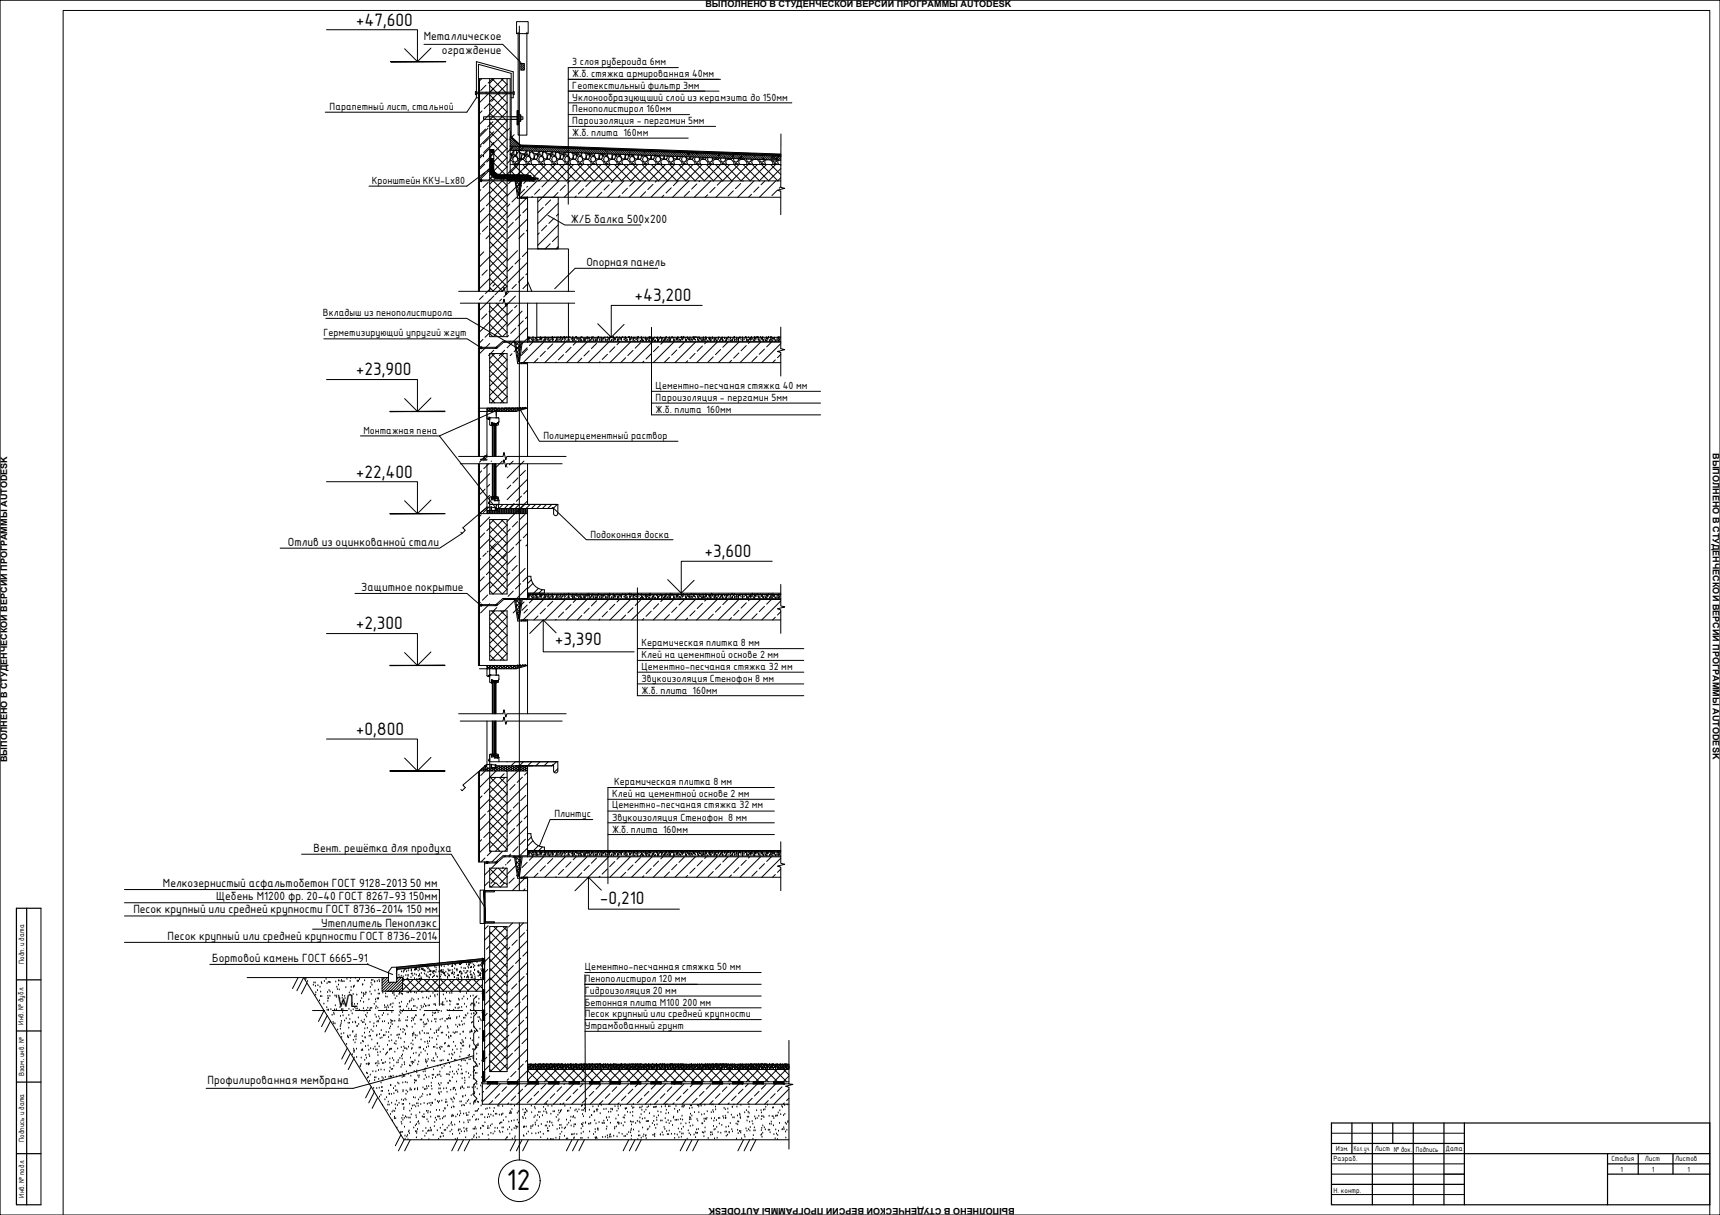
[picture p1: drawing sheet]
<svg xmlns="http://www.w3.org/2000/svg" width="841mm" height="594mm" viewBox="0 0 841 594" stroke-linecap="round" stroke-linejoin="round" font-family="sans-serif">
<defs><g id="words">
<text font-size="14" x="248" y="582">12</text>
<g font-size="8.9">
<text x="174" y="12">+47,600</text>
<text x="310" y="147">+43,200</text>
<text x="174" y="184">+23,900</text>
<text x="174" y="233">+22,400</text>
<text x="344" y="272">+3,600</text>
<text x="174" y="308">+2,300</text>
<text x="271" y="315">+3,390</text>
<text x="174" y="359">+0,800</text>
<text x="293" y="442">-0,210</text>
</g>
<text font-size="8.4" x="165" y="492">WL</text>
<g font-size="5.6">
<text x="207" y="20">Металлическое</text>
<text x="216" y="26">ограждение</text>
<text x="279" y="109">Ж/Б балка 500х200</text>
<text x="287" y="130">Опорная панель</text>
<text x="141" y="267">Отлив из оцинкованной стали</text>
<text x="177" y="289">Защитное покрытие</text>
<text x="153" y="416">Вент. решётка для продуха</text>
<text x="80" y="434">Мелкозернистый асфальтобетон ГОСТ 9128-2013 50 мм</text>
<text x="106" y="440">Щебень М1200 фр. 20-40 ГОСТ 8267-93 150мм</text>
<text x="65" y="447">Песок крупный или средней крупности ГОСТ 8736-2014 150 мм</text>
<text x="157" y="453">Утеплитель Пеноплэкс</text>
<text x="82" y="460">Песок крупный или средней крупности ГОСТ 8736-2014</text>
<text x="104" y="471">Бортовой камень ГОСТ 6665-91</text>
<text x="101" y="530">Профилированная мембрана</text>
</g>
<g font-size="4.9">
<text x="280" y="32">3 слоя рубероида 6мм</text>
<text x="280" y="38">Ж.б. стяжка армированная 40мм</text>
<text x="280" y="43">Геотекстильный фильтр 3мм</text>
<text x="161" y="54">Парапетный лист, стальной</text>
<text x="280" y="49">Уклонообразующший слой из керамзита до 150мм</text>
<text x="280" y="55">Пенополистирол 160мм</text>
<text x="280" y="61">Пароизоляция - пергамин 5мм</text>
<text x="280" y="66">Ж.б. плита 160мм</text>
<text x="182" y="90">Кронштейн ККУ-Lx80</text>
<text x="158" y="154">Вкладыш из пенополистирола</text>
<text x="158" y="164">Герметизирующий упругий жгут</text>
<text x="321" y="190">Цементно-песчаная стяжка 40 мм</text>
<text x="321" y="196">Пароизоляция - пергамин 5мм</text>
<text x="321" y="202">Ж.б. плита 160мм</text>
<text x="178" y="212">Монтажная пена</text>
<text x="266" y="215">Полимерцементный раствор</text>
<text x="289" y="263">Подоконная доска</text>
<text x="314" y="316">Керамическая плитка 8 мм</text>
<text x="314" y="322">Клей на цементной основе 2 мм</text>
<text x="314" y="328">Цементно-песчаная стяжка 32 мм</text>
<text x="314" y="333">Звукоизоляция Стенофон 8 мм</text>
<text x="314" y="339">Ж.б. плита 160мм</text>
<text x="300" y="384">Керамическая плитка 8 мм</text>
<text x="299" y="390">Клей на цементной основе 2 мм</text>
<text x="299" y="395">Цементно-песчаная стяжка 32 мм</text>
<text x="271" y="399">Плинтус</text>
<text x="299" y="401">Звукоизоляция Стенофон 8 мм</text>
<text x="299" y="407">Ж.б. плита 160мм</text>
<text x="286" y="474">Цементно-песчанная стяжка 50 мм</text>
<text x="286" y="480">Пенополистирол 120 мм</text>
<text x="286" y="486">Гидроизоляция 20 мм</text>
<text x="286" y="492">Бетонная плита М100 200 мм</text>
<text x="286" y="497">Песок крупный или средней крупности</text>
<text x="286" y="503">Утрамбованный грунт</text>
</g>
<g font-size="4.4">
<text x="345" y="4">ВЫПОЛНЕНО В СТУДЕНЧЕСКОЙ ВЕРСИИ ПРОГРАММЫ AUTODESK</text>
<text x="838" y="221" transform="rotate(90 838 221)">ВЫПОЛНЕНО В СТУДЕНЧЕСКОЙ ВЕРСИИ ПРОГРАММЫ AUTODESK</text>
<text x="4" y="373" transform="rotate(-90 4 373)">ВЫПОЛНЕНО В СТУДЕНЧЕСКОЙ ВЕРСИИ ПРОГРАММЫ AUTODESK</text>
<text x="496" y="591" transform="rotate(180 496 591)">ВЫПОЛНЕНО В СТУДЕНЧЕСКОЙ ВЕРСИИ ПРОГРАММЫ AUTODESK</text>
</g>
<g font-size="3.5">
<text x="12" y="471" transform="rotate(-90 12 471)">Подп. и дата</text>
<text x="11" y="501" transform="rotate(-90 11 501)">Инв. № дубл.</text>
<text x="12" y="519" transform="rotate(-90 12 519)">.</text>
<text x="12" y="526" transform="rotate(-90 12 526)">Взам. инв. №</text>
<text x="12" y="558" transform="rotate(-90 12 558)">Подпись и дата</text>
<text x="653" y="563">Изм.</text>
<text x="662" y="563">Кол. уч.</text>
<text x="672" y="563">Лист № док.</text>
<text x="692" y="563">Подпись</text>
<text x="707" y="563">Дата</text>
<text x="652" y="568">Разраб.</text>
<text x="788" y="568">Стадия</text>
<text x="804" y="568">Лист</text>
<text x="819" y="568">Листов</text>
<text x="792" y="573">1</text>
<text x="808" y="573">1</text>
<text x="825" y="573">1</text>
<text x="12" y="586" transform="rotate(-90 12 586)">Инв. № подл.</text>
<text x="652" y="583">Н. контр.</text>
</g>
</g></defs>
<g fill="none" stroke="#000" stroke-width=".49">
<path d="M0 0h841v594h-841zM236 38l-2 2M241 38l7 8M241 38l-2 3M242 38l-3 3M245 38l3 3M246 38l-12 12M236 54l-2 1M238 42l-3 2M239 51l-2 2M239 60l9 8M239 55l9 9"/>
<path d="M239 51l9 8M239 46l9 9M239 42l9 8M241 60l-3 2M241 54l-7 7M241 48l-1 2M248 41l-9 9M248 46l-9 8M248 50l-9 9M248 55l-9 8M248 59l-9 9M235 71l-1 1"/>
<path d="M235 76l-1 1M237 63l-2 3M238 79l1-1 9 8M239 63l-5 4M239 68l-3 2M239 72l-2 3M239 73l-5 5M239 73l9 9M239 69l9 8M239 64l9 9M241 64l-7 7M241 75l-7 7"/>
<path d="M241 70l-1 1M248 64l-9 8M248 68l-9 9M248 73l-9 8M248 77l-9 9M249 63l-1 1M249 76h1l-1 2M249 78l2 1v1M249 73h1M249 72l1 1M249 72l2 2M249 78l-1 2"/>
<path d="M250 75h1v1zM250 71l2 3M251 74v1h-2M251 77h2v2h-2zM251 72l2 2M251 66l-2 2M252 74h-1l1 2v-2M252 74h.1M253 75l1-1 1 1-1 3h-1v-2zM253 70l-5 5M253 72l2 2M253 75l-2 2"/>
<path d="M253 74l1 1h2h1v-1M254 72l2 2M255 72l2 2M255 76l1-1 1 1-1 2h-1zM256 72l2 2M256 75h1v1zM257 71l-3 3-2-2M257 72l2 2v2h-1v-2M257 77h2v2h-2zM258 72l2 2M258 75l-10 10M259 72l2 2"/>
<path d="M259 75l1-1 1 1v3h-1l-1-2zM260 72l2 2M261 72l2 2M261 72l3 2-1 1h-1h-1l-1-1M261 76l1-1 1 1-1 2h-1zM262 72l2 2M263 75v1zM263 72l2 2M264 77h2l-1 2h-1zM264 74v2h1v-2M264 72l2 2M265 72l2 2"/>
<path d="M265 75l1-1 1 1v3h-1l-1-2zM266 72l2 2M267 74l2 1 1-1M267 72l2 2M268 76l1-1v1v2h-1zM268 72l2 2M269 72l2 2M269 75h1v1zM270 72l2 2M270 77h2v2h-2zM270 74l1 2 1-2M271 72l2 2"/>
<path d="M272 72l2 2M272 74v1v1v2h1l1-3-1-1M273 72l2 2M273 74l2 1 1-1M274 72l2 2M274 76l1-1 1 1-1 2h-1zM274 72l3 4 1-1M275 72l3 2M275 75h1v1zM276 72l2 3v1l1 2h1v-3l-3-3M276 77h2v2h-2zM278 73l2 2"/>
<path d="M279 73l2 2M280 75h1h1M280 73l2 2M281 76v-1l1 1-1 2h-1zM281 73l2 2M282 75v1zM282 73l2 2M283 77h2v2h-2zM283 73l2 2M283 75l1 1v-1M284 73l3 2-1 3h-1l-1-2 1-1M284 75h.1"/>
<path d="M285 73l2 2M286 73l2 2M286 75h2M287 73l2 2M287 76l1-1v1v2h-1zM288 73l2 2M288 75h1v1zM288 73l3 2-1 1-1-1M289 77h2v2h-2zM289 73l2 2M290 73l2 2M291 75v1v2h1l1-1v-2"/>
<path d="M291 73l2 2h1M292 73l2 2M293 73l2 2M293 76l1-1 1 1-1 2h-1zM294 73l2 2M295 75v1zM295 73l2 2 1 3h1v-1v-2M295 77h2v2h-2zM296 75v1l1-1M296 73l2 2M297 73l2 2M298 73l2 2"/>
<path d="M299 73l2 2M299 75h.1M300 76v-1l1 1-1 2h-1zM300 73l2 2M301 73l2 2M301 75h.1M302 73l2 2M302 75l-1 1v-1M302 77h2v2h-2zM302 75l1 1v-1M302 73l3 2M303 73l2 3"/>
<path d="M303 75l1 3h1l1-2M304 74l2 2M305 74l3 2M306 74l2 2M307 76h-1v2l1-1v-1M307 74l2 2M308 76h.1M308 74l2 2M308 77h2v2h-2zM309 76h1M309 74l2 2M310 74l2 2-1 2h-1v-2"/>
<path d="M311 74l2 2M312 74l2 2M313 76l-1 2h1v-1v-1M313 74l2 2M314 74l2 2M315 77h1v2h-1zM315 74l2 2M315 76h1M316 74l2 2M316 76h.1M316 76l1 2h1v-2M316 74l3 2-1 2h1l1-2"/>
<path d="M317 74l2 2M318 74l3 2M319 74l2 2M320 74l2 2M321 77h2v2h-2zM321 74l2 2M322 74l2 2M323 76v2h1l1-2M323 74l2 2v2h1v-2M324 74l2 2M325 74l2 2M326 74l2 2"/>
<path d="M327 74l2 2M327 76h.1M327 77h2v2h-2zM328 74l2 2M329 74l2 2M329 76l1 2 1-2M330 74l2 3M330 74l3 3-1 1h-1v-2M331 74l2 3M332 75l2 2M333 75l3 3h1v-1M334 77l-1 1 1 1 2-1-1-1"/>
<path d="M334 75l2 2M335 75l2 2M336 75l2 2M337 75l2 2-1 1h-1l1-1M338 75l2 2v2h2v-2M339 75l2 2M340 75l2 2M341 75l2 2M342 75l2 2M342 77l1 1 1-1M343 75l2 2M344 75l2 2"/>
<path d="M344 77h.1M344 77v1l1-1M344 75l3 2M345 75l2 2M346 77v2h1h1v-2M346 75l3 3 1-1M347 75l2 2M348 75l2 3h1l1-1M349 75l2 2M350 75l2 2M351 75l2 2M352 75l2 2"/>
<path d="M353 77v2h1l1-2M353 75l2 2M354 75l2 2M355 75l2 2M355 77l1 1v-1M356 75l2 2-1 1v-1M357 75l2 3M358 75l2 3M358 76l3 2M359 78v1h1h1v-1M359 76l2 2h1M360 76l2 2"/>
<path d="M361 76l2 2M362 76l2 2M363 78h1M363 76l2 2M364 76l2 2M365 76l2 2M365 78v1h1l1-1M365 78h.1M366 76l2 2M367 76l2 2M367 78h.1M368 76l2 2"/>
<path d="M369 76l2 2M370 76l2 2M371 76l2 2M371 78l1 1h1l1-1M372 76l2 2M372 76l3 2M373 76l2 2M374 76l2 2M375 78h-1l1 2M375 76l2 2M376 76l2 2M377 78l1 1v1"/>
<path d="M377 76l2 2M378 76l2 2-1 1-1-1M379 76l2 2M380 76l2 2M381 78l-1 2h1M381 76l1 1M382 76h.1M235 93h-1M237 80l-3 3M237 85l-2 2M239 89l-3 3M239 83l-5 5"/>
<path d="M239 96l9 8M239 91l9 9M239 82l6 6M239 94l-5 5M239 87l2 1M241 81l-3 2M241 88l-2 2M241 88l7 7M241 86l-2 2M248 91l-10 10M248 82l-7 6M248 86l-2 2"/>
<path d="M248 91l-2-3-7 7M248 95l-9 8M248 99l-9 9M249 100l-1 1M249 83l5 5M249 88h1M251 80l8 8M251 80h.1M251 80h1h1M251 87l-2 3M253 96l-3 3M254 80l-5 5"/>
<path d="M254 80l-1-2h2h1l1 1v1M254 88h1M255 88h.1M255 84l-3 2M255 91h.1M256 80l8 8M256 93l-2 2M257 88l-1 2M258 80h.1M258 80h1M258 86l-10 10M258 96l-10 10"/>
<path d="M258 81l-2 2M258 91v1M258 80l-8 8M260 96h.1M262 80l-7 8M263 88l-8 8M264 80v-1l-2-1h-2v2l8 8M264 80h.1M264 80h1M264 92l-3 3M265 80l8 8M267 80l-1-2h1h2l1 1v1"/>
<path d="M267 80l-8 8M268 89l-3 2M269 80l8 8 8-8M269 98l-2 2M270 80h.1M270 80h1h1M271 80l-8 8M273 94l-3 3M273 80l-1-2h2h1l1 1v1M273 99l-10 10M273 88l-10 11M274 80l8 8"/>
<path d="M276 80l-8 8M276 91l-2 2M277 80h1l8 8 8-8M277 80h.1M279 88l-1 1M279 80v-2h2l2 1v1l8 8M280 80l-8 8M282 96h-1M283 80h.1M283 80h1M284 88l-8 8M285 92l-2 3"/>
<path d="M286 80l-1-2h1h2l1 1v1M287 80l8 8 8-8M289 89l-3 2M289 80h.1M289 80h1h1M289 80l-8 8M292 80l8 8M292 80l-1-2h2h1l1 1v1M294 94l-2 2M294 88l-8 8M296 80h.1M296 80h1"/>
<path d="M296 80l8 8M298 90l-3 3M300 88l-1 1M301 80l8 8M302 80v-1l-2-1h-2v2l-8 8M302 80h.1M302 80h1M303 96h-1M305 80l-1-2h1h2l1 1v1M305 80l8 8M305 88l-8 8M307 92l-3 3"/>
<path d="M307 80l-8 8M308 80h2l8 8M308 80h.1M310 88l-2 3M311 80v-2h1h1l1 1v1M312 80l-8 8M314 80l8 8M315 80h.1M315 80h1M316 88l-8 8M316 94l-3 2M316 80l-8 8"/>
<path d="M317 80v-2h1h1l2 1v1M318 80l8 8 8-8M319 90l-2 3M321 80l-8 8M321 88l-1 1M321 80h.1M321 80h1M323 80l8 8M324 80l-1-2h1h2l1 1v1M325 95l-1 1M325 80l-8 8M326 88l-8 8"/>
<path d="M327 80h.1M327 80h1h1M327 80l8 8 8-8M328 92l-2 2M330 80l-8 8M330 80v-2h1h1l1 1v1M332 88l-3 3M332 80l8 8M334 80h.1M334 80h1M337 88l-8 8M337 94l-2 2"/>
<path d="M339 80l-8 8M340 80v-1l-2-1h-2v2l8 8 8-8 1-1-2-1h-1h-1v2M340 80h.1M340 80h1M341 90l-3 2M341 80l8 8M342 88v1M343 80l-1-2h1h2l1 1v1M345 80l8 8M346 95l-1 1M346 80h1h1l-8 8M346 80h.1"/>
<path d="M348 88l-9 8M350 92l-3 2M350 80l8 8M353 80h.1M353 80h1M353 88l-2 3M354 80l8 8M356 80l-1-2h3l1 1v1l8 8 8-8M357 80l-8 8M358 88l-8 8M359 93l-3 3M359 80h.1"/>
<path d="M359 80h1M361 80l-8 8M362 80l-1-2h2h1l1 1v1M362 90l-2 2M363 80l8 8M363 88v1M365 80h.1M365 80h1h1M366 80l-8 8M367 95l-1 1M368 80l8 8 6-6M368 80v-2h1h1l2 1-1 1"/>
<path d="M369 88l-8 8M370 80l-8 8M371 91l-2 3M372 80h.1M372 80h1M372 80l8 8M374 88l-2 2M377 80l5 5M378 80h.1M378 80h1h1M379 80l-8 8M379 88l-8 8"/>
<path d="M380 93l-3 3M381 80l1 1M382 87l-2 1M382 91l-1 1M235 114l-1 1M237 102l-3 2M238 111l-2 2M239 118l9 9M239 114l9 8M239 109l9 9M239 105l9 8M239 100l9 9"/>
<path d="M239 104l-5 5M239 115l-1 2M248 104l-9 8M248 108l-9 9M248 113l-9 8M248 117l-9 9M251 109l-3 2M255 105l-3 3M256 114l-2 3M258 107l-10 10M258 102l-2 2M258 112l-1 1"/>
<path d="M264 114l-1 1M266 101l-3 3M267 110l-2 3M269 119l-2 3M271 107l-3 2M273 116l-3 2M273 110l-10 10M273 105l-1 1M235 136h-1M237 123l-3 2M238 132l-2 3M239 132l9 8"/>
<path d="M239 127l9 9M239 123l9 8M239 126l-5 5M239 131h.1M242 139l-1 1M247 139l-5 5M248 122l-9 8M248 126l-9 9M248 131l-9 8M248 135l-7 7M248 140l-1 1M251 130l-3 3"/>
<path d="M252 139l-2 2M253 123l-5 5M254 127l-2 2M256 135l-2 3M258 128l-10 10M258 139l-2 2M258 123l-3 2M258 134h-1M273 121l-1 1M234 141l5-5 7 6M236 145l-2 1M238 153l-3 3"/>
<path d="M239 141l2 1M239 159l6 6M239 154l9 9M239 150l9 8M239 152h.1M240 148h-1M240 141l-3 3M242 145l-8 7M243 148l5 6M244 148l-5 5M245 146l-1 1M246 142h-1"/>
<path d="M247 148l1 1M247 144h.1M248 153l-9 9M248 158l-7 7M249 143l-3 2M251 152l-3 2M252 145l-18 17M253 149l-1 1M255 152l-7 7M256 157l-3 2M258 155l-1 1M236 166l-2 2"/>
<path d="M239 168l-5 5M239 163l-2 2M239 163l2 2M239 177l9 8M240 173l8 8M241 171l-2 3M242 173l-3 2M245 173l3 3M246 173l-7 7M247 171l-3 3M248 162l-2 3M248 176l-9 8"/>
<path d="M249 164l-1 1M250 173l-1 1M252 160l-2 3M254 169l-3 3M258 166l-3 2M258 170l-3 3M258 160l-10 10M258 171l-3 3M258 167h.1M258 166h.1M258 165h.1M259 166h.1"/>
<path d="M259 167h.1M259 165h.1M260 166h.1M260 167h.1M260 165h.1M260 167l-1 2M261 166h.1M261 167h.1M261 165h.1M262 166h.1M262 165h.1M263 167h.1"/>
<path d="M263 166h.1M263 175l-2 2M264 166h.1M264 165h.1M265 166h.1M265 165h.1M266 167h.1M266 167l-10 10M266 166h.1M266 165h.1M267 165h.1M267 166h.1"/>
<path d="M267 172l-3 2M268 166h.1M268 165h.1M268 167h.1M269 167h.1M269 166h.1M269 165h.1M270 166h.1M270 165h.1M270 167h.1M270 168l-2 3M271 166h.1"/>
<path d="M271 165h.1M272 167h.1M272 166h.1M272 177h.1M272 165h.1M273 165h.1M273 167h.1M273 166h.1M274 165h.1M274 166h.1M274 167h.1M275 166h.1"/>
<path d="M276 173l-3 3M276 165h.1M276 167h.1M276 166h.1M276 167l-10 10M277 165h.1M277 167h.1M278 167h.1M278 166h.1M278 165h.1M279 165h.1M279 170l-2 2"/>
<path d="M279 166h.1M280 166h.1M280 167h.1M280 165h.1M281 166h.1M281 165h.1M282 167h.1M282 165h.1M282 167l-2 2M282 166h.1M283 166h.1M283 167h.1"/>
<path d="M284 166h.1M284 167h.1M284 165h.1M284 175l-2 2M285 167h.1M285 165h.1M285 166h.1M286 167h.1M286 166h.1M287 166h.1M287 167l-10 10M287 165h.1"/>
<path d="M287 167h.1M288 165h.1M288 166h.1M288 172l-2 2M288 167h.1M289 167h.1M289 166h.1M289 165h.1M290 166h.1M290 165h.1M290 167h.1M291 166h.1"/>
<path d="M291 167h.1M292 168l-3 2M292 167h.1M292 165h.1M292 166h.1M293 165h.1M293 166h.1M293 167h.1M293 177h.1M294 165h.1M294 166h.1M294 167h.1"/>
<path d="M295 166h.1M295 165h.1M296 165h.1M296 166h.1M296 167h.1M297 167h.1M297 165h.1M297 166h.1M297 173l-3 3M298 167l-10 10M298 166h.1M298 165h.1"/>
<path d="M299 167h.1M299 166h.1M300 166h.1M300 165h.1M300 167h.1M301 166h.1M301 170l-3 2M301 165h.1M302 165h.1M302 166h.1M302 167h.1M303 166h.1"/>
<path d="M303 165h.1M303 167l-1 2M304 166h.1M304 165h.1M305 165h.1M305 166h.1M306 165h.1M306 166h.1M306 167h.1M306 175l-2 2M307 166h.1M307 165h.1"/>
<path d="M308 165h.1M308 166h.1M308 167l-10 10M309 166h.1M309 165h.1M310 167h.1M310 171l-3 3M310 165h.1M310 166h.1M311 166h.1M312 165h.1M312 166h.1"/>
<path d="M312 167h.1M313 168l-2 2M313 167h.1M313 165h.1M314 165h.1M314 166h.1M314 167h.1M315 165h.1M315 167h.1M315 177h-1M315 166h.1M316 165h.1"/>
<path d="M316 166h.1M316 167h.1M317 166h.1M317 167h.1M317 165h.1M318 165h.1M318 167h.1M318 166h.1M318 173l-2 3M319 167h.1M319 167l-10 10M319 166h.1"/>
<path d="M320 166h.1M320 167h.1M320 165h.1M321 167h.1M321 165h.1M321 166h.1M322 166h.1M322 167h.1M322 169l-3 3M323 166h.1M323 165h.1M323 167h.1"/>
<path d="M324 167h.1M324 166h.1M324 167l-1 1M324 165h.1M325 167h.1M325 166h.1M326 166h.1M326 165h.1M326 167h.1M327 166h.1M327 165h.1M327 167h.1"/>
<path d="M327 175l-2 2M328 166h.1M328 167h.1M329 165h.1M329 166h.1M329 167h.1M329 167l-10 10M330 166h.1M330 167h.1M330 165h.1M331 166h.1M331 171l-3 3"/>
<path d="M331 165h.1M332 167h.1M332 166h.1M333 167h.1M333 166h.1M333 165h.1M334 166h.1M334 165h.1M335 167l-3 3M335 166h.1M335 167h.1M335 165h.1"/>
<path d="M336 167h.1M336 166h.1M336 165h.1M336 176l-1 1M337 166h.1M337 165h.1M337 167h.1M338 166h.1M338 167h.1M339 166h.1M339 165h.1M340 166h.1"/>
<path d="M340 165h.1M340 173l-3 2M340 167l-10 10M341 165h.1M341 166h.1M341 167h.1M342 167h.1M342 165h.1M342 166h.1M343 166h.1M343 167h.1M343 169l-2 3"/>
<path d="M344 165h.1M344 166h.1M345 166h.1M345 167h.1M345 165h.1M345 167v1M346 167h.1M347 166h.1M347 165h.1M347 167h.1M348 166h.1M348 167h.1"/>
<path d="M348 165h.1M349 174l-3 3M349 167h.1M349 166h.1M350 166h.1M350 167h.1M350 165h.1M351 167h.1M351 167l-10 10M351 165h.1M351 166h.1M352 165h.1"/>
<path d="M352 167h.1M352 166h.1M352 171l-2 2M353 166h.1M353 165h.1M353 167h.1M354 166h.1M354 165h.1M355 167h.1M355 166h.1M356 165h.1M356 167l-3 3"/>
<path d="M356 166h.1M357 165h.1M357 166h.1M357 167h.1M358 176l-1 1M358 166h.1M358 167h.1M359 165h.1M359 166h.1M359 167h.1M360 166h.1M360 165h.1"/>
<path d="M360 167h.1M361 166h.1M361 167h.1M361 167l-10 10M361 173l-2 2M362 165h.1M362 166h.1M363 166h.1M363 167h.1M363 165h.1M364 166h.1M364 165h.1"/>
<path d="M365 165h.1M365 169l-3 3M365 166h.1M365 167h.1M366 167h.1M366 166h.1M366 165h.1M367 166h.1M367 167l-1 1M367 165h.1M368 165h.1M368 166h.1"/>
<path d="M369 167h.1M369 165h.1M369 166h.1M370 166h.1M370 165h.1M370 174l-2 3M371 166h.1M371 165h.1M372 167h.1M372 167l-10 10M372 165h.1M372 166h.1"/>
<path d="M373 165h.1M373 166h.1M373 167h.1M374 171l-3 2M374 166h.1M374 167h.1M375 165h.1M375 166h.1M375 167h.1M376 166h.1M376 165h.1M376 167h.1"/>
<path d="M377 165h.1M377 166h.1M377 167l-2 3M378 167h.1M378 166h.1M379 165h.1M379 166h.1M379 176l-1 1M379 167h.1M380 167h.1M380 166h.1M380 165h.1"/>
<path d="M381 165h.1M381 167h.1M381 166h.1M382 168l-10 9M382 173l-2 2M239 194l3 3M239 190l7 7M239 186l9 8M239 181l9 9M248 180l-9 9M248 185l-9 8M248 189l-8 8"/>
<path d="M248 194l-3 3M235 225l-1 1M235 230l-1 1M237 239l-2 3M239 227l-2 2M239 232l-5 5M239 237l-1 1M240 225v1M246 225l-3 3M248 228h.1M250 237l-2 2M251 225l-2 2"/>
<path d="M253 234l-2 2M256 225l-8 9M257 230l-3 3M258 234l-10 10M258 240l-2 2M235 252l-1 1M239 248l-3 3M239 242l-5 5M239 253l-5 5M239 258l-1 2M249 259l-1 1M251 246l-2 3"/>
<path d="M253 255l-2 3M255 243l-3 2M257 251l-3 3M258 245l-10 10M258 256l-11 11M258 250h.1M235 273l-1 1M237 261l-3 2M238 270l-2 2M239 269l-1 1M239 274l-5 5M239 279l-1 2"/>
<path d="M239 263l-5 5M242 266l-2 2M243 265h.1M244 269l-4 4M248 271l-2 2M251 268l-2 2M252 272l-4 4M253 276l-3 3M255 264l-3 3M257 278l-9 9M258 266l-1 1M258 261l-2 2"/>
<path d="M235 295h-1M237 282l-3 2M238 291l-2 2M239 285l-5 5M239 295l-4 5M243 297l-2 2M249 280l-1 1M251 289l-3 3M253 298l-2 2M255 285l-3 3M256 294l-2 3M258 296l-3 2"/>
<path d="M258 287l-12 13M258 298l-2 2M258 282l-2 2M258 293h-1M258 293h.1M258 291h.1M258 292h.1M259 291h.1M259 292h.1M260 291h.1M260 292h.1M260 293l-1 2"/>
<path d="M261 292h.1M261 293h.1M261 291h.1M262 292h.1M262 291h.1M263 293h.1M263 292h.1M264 292h.1M264 291h.1M265 291h.1M265 292h.1M266 292h.1"/>
<path d="M266 293l-10 10M266 291h.1M266 293h.1M267 291h.1M267 292h.1M267 298l-3 2M268 292h.1M268 291h.1M268 293h.1M269 293h.1M269 292h.1M269 291h.1"/>
<path d="M270 292h.1M270 291h.1M270 294l-2 2M271 292h.1M271 291h.1M272 293h.1M272 292h.1M272 291h.1M273 291h.1M273 292h.1M274 291h.1M274 292h.1"/>
<path d="M274 293h.1M275 292h.1M276 299l-3 3M276 291h.1M276 293h.1M276 292h.1M276 293l-10 10M277 291h.1M277 293h.1M278 292h.1M278 291h.1M278 293h.1"/>
<path d="M279 291h.1M279 296l-2 2M279 292h.1M280 292h.1M280 291h.1M280 293h.1M281 292h.1M281 291h.1M282 293h.1M282 291h.1M282 293l-2 2M282 292h.1"/>
<path d="M283 292h.1M283 293h.1M284 292h.1M284 293h.1M284 291h.1M285 293h.1M285 291h.1M285 292h.1M286 293h.1M286 292h.1M286 291h.1M287 292h.1"/>
<path d="M287 293l-10 10M287 291h.1M287 293h.1M288 291h.1M288 292h.1M288 297l-2 3M288 293h.1M289 292h.1M289 291h.1M290 291h.1M290 292h.1M291 291h.1"/>
<path d="M291 292h.1M292 294l-3 2M292 292h.1M292 291h.1M293 291h.1M293 292h.1M294 291h.1M294 292h.1M294 293h.1M295 292h.1M295 291h.1M296 291h.1"/>
<path d="M296 292h.1M297 292h.1M297 291h.1M297 299l-3 3M298 293l-10 10M298 291h.1M298 292h.1M299 293h.1M299 292h.1M300 292h.1M300 291h.1M300 293h.1"/>
<path d="M301 291h.1M301 295l-3 3M301 292h.1M302 291h.1M302 292h.1M302 293h.1M303 291h.1M303 292h.1M303 293l-1 1M304 292h.1M304 291h.1M305 291h.1"/>
<path d="M305 292h.1M306 291h.1M306 292h.1M306 293h.1M307 292h.1M307 291h.1M308 291h.1M308 292h.1M308 293l-10 10M309 292h.1M309 291h.1M310 293h.1"/>
<path d="M310 297l-3 3M310 291h.1M310 292h.1M311 292h.1M312 291h.1M312 293h.1M312 292h.1M313 294l-2 2M313 293h.1M313 291h.1M314 291h.1M314 292h.1"/>
<path d="M315 291h.1M315 293h.1M315 292h.1M316 291h.1M316 292h.1M316 293h.1M317 292h.1M317 291h.1M318 291h.1M318 293h.1M318 292h.1M318 299l-2 2"/>
<path d="M319 293h.1M319 293l-10 10M319 292h.1M320 292h.1M320 291h.1M320 293h.1M321 292h.1M321 291h.1M321 293h.1M322 291h.1M322 292h.1M322 295l-3 3"/>
<path d="M323 291h.1M323 292h.1M324 292h.1M324 291h.1M324 293l-1 1M325 292h.1M326 292h.1M326 291h.1M326 293h.1M327 292h.1M327 291h.1M327 293h.1"/>
<path d="M328 292h.1M328 293h.1M329 291h.1M329 292h.1M329 293l-10 10M330 292h.1M330 293h.1M330 291h.1M331 292h.1M331 297l-3 2M331 291h.1M332 293h.1"/>
<path d="M332 292h.1M333 292h.1M333 291h.1M334 292h.1M334 291h.1M335 293l-3 3M335 292h.1M335 293h.1M335 291h.1M336 293h.1M336 292h.1M336 291h.1"/>
<path d="M337 292h.1M337 291h.1M337 293h.1M338 292h.1M339 292h.1M339 291h.1M340 292h.1M340 291h.1M340 299l-3 2M340 293l-10 10M341 291h.1M341 292h.1"/>
<path d="M341 293h.1M342 293h.1M342 291h.1M342 292h.1M343 292h.1M343 293h.1M343 295l-2 3M344 291h.1M344 292h.1M345 292h.1M345 293h.1M345 291h.1"/>
<path d="M345 293v1M346 293h.1M347 292h.1M347 291h.1M347 293h.1M348 291h.1M348 292h.1M349 292h.1M349 291h.1M350 291h.1M350 292h.1M350 293h.1"/>
<path d="M351 292h.1M351 293l-10 10M351 291h.1M352 291h.1M352 293h.1M352 292h.1M352 297l-2 2M353 292h.1M353 291h.1M353 293h.1M354 292h.1M354 291h.1"/>
<path d="M355 293h.1M355 292h.1M355 291h.1M356 291h.1M356 293l-3 3M356 292h.1M357 291h.1M357 292h.1M357 293h.1M358 292h.1M358 293h.1M359 291h.1"/>
<path d="M359 292h.1M360 292h.1M360 291h.1M360 293h.1M361 292h.1M361 291h.1M361 293l-10 10M361 298l-2 3M362 291h.1M362 292h.1M363 292h.1M363 293h.1"/>
<path d="M363 291h.1M364 292h.1M364 291h.1M365 291h.1M365 295l-3 2M365 292h.1M366 292h.1M366 291h.1M367 292h.1M367 293l-1 1M367 291h.1M368 291h.1"/>
<path d="M368 292h.1M369 293h.1M369 292h.1M369 291h.1M370 292h.1M370 291h.1M371 292h.1M371 291h.1M372 292h.1M372 293h.1M372 293l-10 10M372 291h.1"/>
<path d="M373 291h.1M373 292h.1M373 293h.1M374 296l-3 3M374 292h.1M375 291h.1M375 292h.1M375 293h.1M376 292h.1M376 291h.1M376 293h.1M377 291h.1"/>
<path d="M377 292h.1M377 293l-2 2M378 293h.1M378 292h.1M378 291h.1M379 291h.1M379 292h.1M379 293h.1M380 292h.1M380 291h.1M381 291h.1M381 292h.1"/>
<path d="M382 299l-2 2M382 294l-10 9M263 301l-2 2M272 303h.1M284 301l-2 2M293 303h.1M306 301l-2 2M315 302l-1 1M327 301l-2 2M336 302l-1 1M349 300l-3 3M358 302l-1 1"/>
<path d="M370 300l-2 3M379 302l-1 1M237 377l-2 2M243 377l-9 8M247 378l-2 2M248 377h.1M253 377l-5 5M258 378l-2 1M236 389l-2 1M237 398l-2 3M239 386l-2 2M239 391l-5 5"/>
<path d="M239 396l-1 1M239 398l9 8M239 393l9 9M239 389l9 8M240 380l8 8M242 380l-3 3M244 380l4 4M247 380l-8 8M248 384l-9 8M248 388l-9 9M248 393l-14 13M248 397l-9 9"/>
<path d="M248 387h.1M250 396l-2 2M252 384l-3 2M254 393l-3 2M255 380l-2 3M257 389l-2 2M258 383l-10 10-9-9M258 393l-10 10M258 399l-2 1M235 411l-1 1M237 419l-2 2M239 407l-2 3"/>
<path d="M239 416h1M239 411l5 5M239 407l9 8M239 402l9 9M239 412l-5 5M240 416l-2 2M246 416l-5 5M248 402l-9 8M248 406l-9 9M248 411l-6 5M248 415l-1 1M248 409h.1"/>
<path d="M250 418h-1M251 419h.1M252 405l-3 3M253 414l-2 3M255 401l-2 3M257 410l-3 3M258 404l-10 10M258 415l-4 3M258 418h.1M258 417h.1M259 417h.1M259 418h.1"/>
<path d="M260 417h.1M260 418h.1M260 419l-1 2M261 418h.1M261 419h.1M261 417h.1M262 418h.1M262 417h.1M263 418h.1M264 418h.1M264 417h.1M265 417h.1"/>
<path d="M265 418h.1M266 418h.1M266 419l-10 10M266 417h.1M267 417h.1M267 418h.1M268 418h.1M268 417h.1M268 419h.1M269 419h.1M269 418h.1M269 417h.1"/>
<path d="M270 418h.1M270 417h.1M270 420l-2 2M271 418h.1M271 417h.1M272 419h.1M272 418h.1M272 417h.1M273 417h.1M273 418h.1M274 417h.1M274 418h.1"/>
<path d="M275 418h.1M276 417h.1M276 418h.1M276 419l-10 10M277 417h.1M277 418h.1M278 418h.1M278 417h.1M279 417h.1M279 418h.1M280 418h.1M280 417h.1"/>
<path d="M281 418h.1M281 417h.1M282 417h.1M282 419h.1M282 419l-2 1M282 418h.1M283 417h.1M283 418h.1M284 417h.1M284 418h.1M285 418h.1M285 417h.1"/>
<path d="M286 418h.1M286 417h.1M287 417h.1M287 419l-10 10M287 418h.1M288 417h.1M288 419h.1M289 418h.1M289 417h.1M290 417h.1M290 418h.1M291 417h.1"/>
<path d="M291 418h.1M292 420l-3 2M292 418h.1M292 417h.1M293 417h.1M293 418h.1M294 417h.1M294 418h.1M294 419h.1M295 417h.1M295 418h.1M296 417h.1"/>
<path d="M296 418h.1M297 418h.1M297 417h.1M298 419l-10 10M298 417h.1M298 418h.1M299 418h.1M300 418h.1M300 417h.1M301 417h.1M301 418h.1M302 417h.1"/>
<path d="M302 418h.1M303 417h.1M303 418h.1M303 419l-1 1M304 418h.1M304 417h.1M305 417h.1M305 418h.1M306 417h.1M306 418h.1M307 418h.1M307 417h.1"/>
<path d="M308 417h.1M308 418h.1M308 419l-10 10M309 417h.1M309 418h.1M310 418h.1M310 417h.1M310 419h.1M311 418h.1M312 417h.1M312 419h.1M312 418h.1"/>
<path d="M313 419l-2 3M313 419h.1M313 417h.1M314 417h.1M314 418h.1M315 417h.1M315 418h.1M316 417h.1M316 418h.1M317 418h.1M317 417h.1M318 417h.1"/>
<path d="M318 418h.1M319 418h.1M319 419l-10 10M320 418h.1M320 417h.1M320 419h.1M321 418h.1M321 417h.1M322 417h.1M322 418h.1M323 417h.1M323 418h.1"/>
<path d="M324 418h.1M324 417h.1M324 419l-1 1M325 418h.1M325 417h.1M326 417h.1M326 418h.1M326 419h.1M327 418h.1M327 417h.1M328 418h.1M328 417h.1"/>
<path d="M329 417h.1M329 418h.1M329 419l-10 10M330 418h.1M330 419h.1M330 417h.1M331 418h.1M331 417h.1M332 418h.1M333 418h.1M333 417h.1M334 417h.1"/>
<path d="M334 418h.1M335 419l-3 3M335 418h.1M335 417h.1M336 418h.1M336 417h.1M337 418h.1M337 417h.1M338 418h.1M339 418h.1M339 417h.1M340 418h.1"/>
<path d="M340 417h.1M340 419l-10 10M341 417h.1M341 418h.1M342 419h.1M342 417h.1M343 418h.1M343 417h.1M344 417h.1M344 418h.1M345 418h.1M345 417h.1"/>
<path d="M345 419v1M346 419h.1M346 418h.1M347 417h.1M347 418h.1M348 417h.1M348 418h.1M349 418h.1M349 417h.1M350 417h.1M350 418h.1M351 418h.1"/>
<path d="M351 419l-10 10M351 417h.1M352 417h.1M352 419h.1M352 418h.1M353 418h.1M353 417h.1M354 418h.1M354 417h.1M355 419h.1M355 418h.1M355 417h.1"/>
<path d="M356 417h.1M356 419l-3 2M356 418h.1M357 417h.1M357 418h.1M357 419h.1M358 418h.1M359 417h.1M359 418h.1M360 418h.1M360 417h.1M361 418h.1"/>
<path d="M361 417h.1M361 419l-10 10M362 417h.1M362 418h.1M363 417h.1M363 418h.1M364 418h.1M364 417h.1M365 417h.1M365 418h.1M366 418h.1M366 417h.1"/>
<path d="M367 418h.1M367 419l-1 1M367 417h.1M368 417h.1M368 418h.1M369 418h.1M369 417h.1M370 418h.1M370 417h.1M371 418h.1M371 417h.1M372 418h.1"/>
<path d="M372 419h.1M372 419l-10 10M372 417h.1M373 417h.1M373 418h.1M373 419h.1M374 417h.1M374 418h.1M375 417h.1M375 418h.1M376 417h.1M376 418h.1"/>
<path d="M377 417h.1M377 418h.1M377 419l-2 2M378 418h.1M378 417h.1M379 417h.1M379 418h.1M380 418h.1M380 417h.1M381 417h.1M381 418h.1M382 420l-10 9"/>
<path d="M237 422v1M239 431l-2 2M239 425l-2 3M239 429l3 3M239 425l8 7M239 433l1 1M242 432l-2 2M243 432l2 2 2-2M243 422l-3 2M243 424l-4 4M244 424l4 5M246 424h.1"/>
<path d="M247 432l1 1M247 423h.1M247 424l-7 8M248 429l-3 3M250 420l-2 2M251 429l-2 3M252 423l-4 4M253 428h-1M257 429l-6 6M257 435h-1M258 422l-3 2M258 433v1"/>
<path d="M263 427l-2 2M267 423l-3 3M272 429h.1M276 425l-3 3M279 421l-2 3M284 427l-2 2M288 423l-2 3M293 428v1M297 425l-3 2M301 421l-3 3M306 427l-2 2M310 423l-3 2"/>
<path d="M315 428l-1 1M318 425l-2 2M322 421l-3 3M327 426l-2 3M331 423l-3 2M336 428l-1 1M340 424l-3 3M343 421l-2 2M349 426l-3 3M352 423l-2 2M358 428l-1 1M361 424l-2 3"/>
<path d="M365 421l-3 2M370 426l-2 2M374 422l-3 3M379 428l-1 1M382 425l-2 2M20 444v145M239 453l-2 1M239 457l-2 3M239 456l9 8M241 453l7 7M243 453l-4 4M246 453l2 2"/>
<path d="M248 453l-9 8M248 457l-9 9M251 451l-2 2M253 460l-3 2M256 451l-8 8M257 456l-3 3M258 460l-10 10M258 455h.1M150 479h.1M150 478h.1M150 480h.1M159 480h.1"/>
<path d="M159 479h.1M166 480h.1M167 480h.1M167 479h.1M168 480h.1M170 479h.1M171 480h.1M171 478h.1M174 478h.1M175 480h.1M176 479h.1M178 480h.1"/>
<path d="M182 479h.1M184 480h.1M185 479h.1M188 478l-1 1M189 478l-2 3M190 479l-3 3M194 473v1M194 474h.1M195 478l-1 1M195 473v1M195 478h.1M195 477h.1"/>
<path d="M196 478h.1M196 473v1M196 478l-6 7M196 477h.1M196 475h.1M197 473v1M197 479l-6 6M197 478h.1M197 475h.1M197 479h.1M198 475h.1M198 474h.1"/>
<path d="M198 473v1M198 479l-6 6M198 477h.1M198 474h1M199 472v1M199 475h.1M199 478v1v-1M199 479l6 6M199 479h.1M200 477h.1M200 475h.1M200 474h.1"/>
<path d="M200 472v1M201 472v1M201 478h.1M201 475h.1M201 476h1zM201 474h.1M202 477h.1M202 472v1M202 479l-6 6M203 478h.1M203 476h.1M203 472v1"/>
<path d="M203 474h.1M203 479l6 6M204 477h.1M204 479h.1M204 473v1h-1zM204 472v1M204 475h.1M205 477h.1M205 472v1M205 479v-1zM205 474h.1M206 472v1"/>
<path d="M206 479h.1M206 478h.1M206 476h.1M206 479l-6 6M206 474h.1M206 474h1zM207 472v1M207 474h.1M207 479l6 6M207 474v1l1-1M208 476h.1M208 472v1"/>
<path d="M208 475h.1M208 477h.1M209 471v1M209 477h.1M209 473h.1M209 474h.1M209 478h.1M209 476h.1M210 478h.1M210 474h.1M210 471v1M210 479l-6 6"/>
<path d="M210 476h1zM210 474l1 1h-1M211 474l-1 1M211 471v1M211 475h.1M211 479l6 6M211 478h.1M212 476h.1M212 471v1M212 478h.1M212 475h.1M212 472h.1"/>
<path d="M212 477h.1M213 475h.1M213 473h.1M213 471v1M213 476h.1M213 474h.1M214 478h.1M214 471v1M214 479l-6 6M215 475h.1M215 471v1M215 473h.1"/>
<path d="M215 478h.1M215 479l6 6M216 475h.1M216 479h.1M216 477h.1M216 471v1M216 473h.1M217 471v1M217 474h.1M217 475h.1M217 473h.1M217 477h.1"/>
<path d="M217 475v1zM218 471v1M218 477h.1M218 475h.1M218 479l-6 6M219 470v1M219 478h.1M219 476h.1M219 474h.1M219 472h.1M219 477h1zM219 477h.1"/>
<path d="M219 475h.1M219 479l6 6M220 475h.1M220 470v1M221 472h.1M221 470v1M221 476h.1M221 474h.1M221 475v1zM221 471h.1M221 475h.1M222 470v1"/>
<path d="M222 477h.1M222 478h.1M222 479l-6 6M222 476h.1M222 474h.1M222 472h.1M223 472h.1M223 470v1M223 474h.1M223 478h.1M223 475h.1M224 479l5 6"/>
<path d="M224 474h.1M224 470v1M224 477v-1v1M224 479h.1M225 475h.1M225 472h.1M225 476h.1M225 470v1M225 471h.1M225 478h.1M226 473h.1M226 478h.1"/>
<path d="M226 471h.1M226 470v1M226 476h.1M226 479l-5 6M227 470v1M227 475h.1M227 474h.1M227 478h.1M227 476h.1M228 474h.1M228 479l5 6M228 470v1"/>
<path d="M228 472h.1M228 476h.1M228 478h.1M228 475h.1M228 477h1l-1 1M229 469v1M229 477h.1M229 475h.1M229 473h.1M229 471h.1M229 478h.1M230 472l-1-1v1"/>
<path d="M230 476h.1M230 470l-1 1h1M230 469v1M230 470v1M230 473h.1M230 475h.1M230 476v1v-1M230 479l-5 6M231 473h.1M231 471h.1M231 477h.1M231 478h-1z"/>
<path d="M231 469v1M231 472h.1M232 473h.1M232 476h.1M232 479l4 4M232 479h.1M232 469v1M232 477h.1M232 475h.1M232 472h.1M232 474h.1M232 470h.1"/>
<path d="M232 478h.1M233 469v1M233 471h.1M234 475h.1M234 469v1M234 477h.1M234 472h.1M234 479l-5 6M235 477h.1M235 469v1M235 472h.1M235 476h.1"/>
<path d="M235 478h.1M235 474h.1M235 471h1zM235 470h.1M235 475h.1M236 473h.1M236 479h.1M236 469v1M236 474h.1M238 474l-1 2M239 468l-2 2M239 478l-2 3"/>
<path d="M239 462l-1 2M239 478l9 9M239 474l9 8M239 469l9 9M239 465l9 8M239 460l9 9M248 475l-10 11M248 462l-9 8M248 466l-9 9M248 471l-9 8M248 480l-9 8M249 463l-1 2"/>
<path d="M251 472l-3 3M255 469l-3 2M256 477l-2 3M258 471l-10 9M258 465l-2 2M258 476h-1M153 482h.1M153 481h.1M154 481h.1M154 482h.1M154 487h.1M154 485h.1"/>
<path d="M155 484h.1M155 482h.1M156 489h.1M156 483h.1M157 487h.1M157 485h.1M157 480h.1M157 481h.1M158 491h.1M160 493h.1M160 481h.1M160 494h.1"/>
<path d="M160 485h.1M160 490h.1M160 487h.1M160 488h.1M161 488h.1M161 494h.1M161 480h.1M161 484h.1M161 487h.1M161 485h.1M162 494h.1M162 496h.1"/>
<path d="M163 485h.1M163 500h.1M163 495h.1M163 496h.1M164 494h.1M164 487h.1M164 492h.1M164 480h.1M164 488h.1M165 483h.1M165 484h.1M166 482h.1"/>
<path d="M166 484h.1M166 488h.1M166 493h.1M166 497h.1M167 491h.1M167 499h.1M167 494h.1M167 488h.1M167 490h.1M167 487h.1M168 495h.1M168 494h.1"/>
<path d="M168 497h.1M168 491h.1M168 499h.1M169 487h.1M169 488h.1M169 483h.1M169 498h.1M171 496h.1M171 493h.1M171 485h.1M171 487h.1M171 498h.1"/>
<path d="M172 484h.1M172 494h.1M172 483h.1M172 487h.1M172 491h.1M172 496h.1M173 486h.1M173 494h.1M173 483h.1M173 482h.1M173 491h.1M173 493h.1"/>
<path d="M174 500h.1M174 493h.1M174 487h.1M175 493h.1M175 491h.1M175 498h.1M176 494h.1M176 490h.1M177 499h.1M177 486h.1M177 488h.1M177 482h.1"/>
<path d="M177 481h.1M178 486h.1M178 487h.1M178 493h.1M178 490h.1M178 500h.1M178 494h.1M178 499h.1M179 486h.1M179 496h.1M179 485h.1M179 494h.1"/>
<path d="M179 497h.1M180 495h.1M180 493h.1M180 489h.1M181 494h.1M181 485h.1M181 500h.1M181 483h.1M181 493h.1M181 481h.1M182 486h.1M182 493h.1"/>
<path d="M182 482h.1M183 491h.1M183 480h.1M183 484h.1M183 496h.1M184 489h.1M184 493h.1M184 490h.1M184 492h.1M184 497h.1M184 500h.1M184 488h.1"/>
<path d="M185 493h.1M185 489h.1M185 499h.1M185 486h.1M185 500h.1M185 484h.1M185 488h.1M185 497h.1M186 480h.1M186 486h.1M186 498h.1M187 497h.1"/>
<path d="M187 500h.1M187 486h.1M188 496h.1M188 500h.1M188 492h.1M188 493h.1M189 486h.1M189 487h.1M189 493h.1M189 494h.1M189 488h.1M190 492h.1"/>
<path d="M190 496h.1M190 493h.1M190 480l-3 3M191 492h.1M191 499h.1M191 491h.1M191 480l-4 5M192 495h.1M192 493h.1M192 486h.1M192 499h.1M192 491h.1"/>
<path d="M193 480l-5 5M193 486h.1M193 487h.1M193 499h.1M193 488h.1M194 487h.1M195 499h.1M195 486h.1M195 497h.1M195 498h.1M195 492h.1M195 491h.1"/>
<path d="M196 495h.1M196 499h.1M196 486h.1M196 494h.1M196 492h.1M196 496h.1M196 490h.1M197 495h.1M197 486h.1M197 485h.1M197 481l4 4M197 481l-3 4"/>
<path d="M197 483l-2 2M197 494h.1M198 499h.1M199 492h.1M199 485h.1M199 499h.1M199 497h.1M199 491h.1M200 485h.1M200 493h.1M200 490h.1M201 485h.1"/>
<path d="M201 489h.1M201 494h.1M201 499h.1M201 488h.1M201 498h.1M202 498h.1M202 499h.1M202 492h.1M202 489h.1M203 498h.1M203 485h.1M203 492h.1"/>
<path d="M203 497h.1M204 486h.1M204 493h.1M204 489h.1M205 494h.1M206 499h.1M206 492h.1M206 485h.1M206 493h.1M207 485h.1M207 488h.1M207 492h.1"/>
<path d="M207 497h.1M208 496h.1M208 491h.1M208 492h.1M209 488h.1M209 499h.1M209 492h.1M210 488h.1M210 485h.1M210 492h.1M210 487h.1M211 500h.1"/>
<path d="M212 497h.1M212 495h.1M212 486h.1M212 491h.1M212 496h.1M213 498h.1M213 487h.1M213 491h.1M213 495h.1M213 492h.1M213 500h.1M213 485h.1"/>
<path d="M214 494h.1M214 485h.1M214 486h.1M214 495h.1M215 499h.1M216 491h.1M216 495h.1M216 498h.1M216 492h.1M217 490h.1M217 485h.1M217 486h.1"/>
<path d="M217 491h.1M218 499h.1M218 488h.1M218 485h.1M218 498h.1M219 490h.1M219 494h.1M219 498h.1M220 498h.1M220 497h.1M220 490h.1M220 494h.1"/>
<path d="M220 486h.1M220 491h.1M221 486h.1M222 494h.1M223 493h.1M223 498h.1M223 497h.1M223 491h.1M224 491h.1M224 493h.1M224 489h.1M225 489h.1"/>
<path d="M225 493h.1M225 497h.1M225 485h.1M226 493h.1M226 500h.1M226 488h.1M227 498h.1M227 487h.1M227 491h.1M228 497h.1M228 492h.1M228 486h.1"/>
<path d="M229 489h.1M229 496h.1M230 494h.1M230 487h.1M230 492h.1M230 498h.1M230 496h.1M230 491h.1M231 500h.1M231 491h.1M231 487h.1M232 496h.1"/>
<path d="M232 491h.1M232 492h.1M233 488h.1M233 490h.1M234 498h.1M234 500h.1M234 491h.1M234 489h.1M235 498h.1M235 499h.1M236 495h.1M236 486h.1"/>
<path d="M236 481l-3 4M238 495l-1 2M239 489l-2 3M239 500l-2 2M239 494h.1M239 496l9 8M239 491l9 9M239 487l9 8M239 483l9 8M248 484l-9 9M248 489l-9 8M248 493l-9 9"/>
<path d="M248 498l-9 8M249 485l-1 1M251 494l-3 2M253 481l-3 3M254 490l-2 3M256 499l-2 2M258 481l-10 10M258 492l-10 10M258 486l-3 3M258 497l-1 1M163 501h.1M164 501h.1"/>
<path d="M165 504h.1M166 502h.1M166 503h.1M167 501h.1M167 500h.1M167 506h.1M167 507h.1M168 505h.1M169 511h.1M170 507h.1M170 500h.1M171 503h.1"/>
<path d="M171 500h.1M171 506h.1M172 516h.1M172 500h.1M172 505h.1M173 504h.1M173 509h.1M173 513h.1M173 514h.1M173 515h.1M173 517h.1M173 507h.1"/>
<path d="M174 510h.1M174 508h.1M174 506h.1M174 507h.1M174 513h.1M174 517h.1M175 502h.1M175 501h.1M176 510h.1M177 517h.1M177 514h.1M177 507h.1"/>
<path d="M177 513h.1M177 509h.1M177 500h.1M178 509h.1M178 505h.1M178 518h.1M178 503h.1M179 507h.1M179 508h.1M179 512h.1M179 501h.1M179 516h.1"/>
<path d="M179 517h.1M180 503h.1M180 511h.1M180 513h.1M180 516h.1M181 507h.1M181 505h.1M181 517h.1M181 513h.1M181 504h.1M182 509h.1M182 504h.1"/>
<path d="M183 513h.1M183 502h.1M183 501h.1M183 512h.1M184 513h.1M184 502h.1M184 507h.1M184 520h.1M184 506h.1M184 510h.1M185 510h.1M185 515h.1"/>
<path d="M185 516h.1M185 519h.1M185 512h.1M186 506h.1M186 508h.1M186 514h.1M186 504h.1M187 519h.1M187 508h.1M187 513h.1M188 506h.1M188 520h.1"/>
<path d="M188 519h.1M189 516h.1M189 505h.1M189 515h.1M189 511h.1M190 501h.1M190 507h.1M190 505h.1M190 509h.1M190 513h.1M191 503h.1M191 520h.1"/>
<path d="M191 518h.1M191 513h.1M191 502h.1M191 500h.1M191 506h.1M192 509h.1M192 501h.1M192 518h.1M193 519h.1M193 510h.1M193 514h.1M194 511h.1"/>
<path d="M194 509h.1M194 520h.1M194 506h.1M194 513h.1M195 506h.1M195 502h.1M195 520h.1M195 519h.1M195 508h.1M196 517h.1M196 504h.1M196 508h.1"/>
<path d="M196 512h.1M197 518h.1M197 516h.1M197 505h.1M197 503h.1M197 514h.1M197 512h.1M198 520h.1M198 510h.1M198 504h.1M198 513h.1M198 506h.1"/>
<path d="M199 513h.1M199 502h.1M200 512h.1M201 517h.1M201 510h.1M201 519h.1M201 513h.1M202 502h.1M202 506h.1M202 519h.1M202 509h.1M202 507h.1"/>
<path d="M202 511h.1M202 515h.1M202 520h.1M202 505h.1M203 501h.1M203 519h.1M203 506h.1M203 508h.1M203 515h.1M204 507h.1M205 519h.1M205 516h.1"/>
<path d="M205 512h.1M205 505h.1M205 506h.1M206 512h.1M206 515h.1M206 508h.1M206 504h.1M207 500h.1M207 513h.1M207 502h.1M207 501h.1M208 505h.1"/>
<path d="M208 510h.1M208 514h.1M208 518h.1M208 501h.1M208 519h.1M208 520h.1M209 512h.1M209 501h.1M209 505h.1M209 519h.1M209 516h.1M209 509h.1"/>
<path d="M209 510h.1M209 518h.1M210 509h.1M210 508h.1M211 503h.1M211 519h.1M211 508h.1M212 519h.1M212 518h.1M212 512h.1M212 505h.1M213 519h.1"/>
<path d="M213 512h.1M213 515h.1M213 516h.1M213 504h.1M213 505h.1M213 508h.1M214 511h.1M214 513h.1M214 517h.1M214 507h.1M214 504h.1M215 504h.1"/>
<path d="M215 503h.1M215 512h.1M215 519h.1M215 513h.1M215 502h.1M216 512h.1M216 505h.1M216 519h.1M217 519h.1M217 514h.1M217 510h.1M218 510h.1"/>
<path d="M218 506h.1M219 502h.1M219 519h.1M219 503h.1M219 512h.1M219 507h.1M219 511h.1M219 505h.1M220 508h.1M220 516h.1M220 512h.1M220 507h.1"/>
<path d="M221 507h.1M221 518h.1M221 515h.1M221 513h.1M221 516h.1M222 505h.1M222 510h.1M222 515h.1M222 518h.1M223 512h.1M223 505h.1M223 501h.1"/>
<path d="M223 518h.1M223 513h.1M224 502h.1M225 501h.1M225 517h.1M225 506h.1M225 510h.1M225 514h.1M225 513h.1M226 510h.1M226 519h.1M226 518h.1"/>
<path d="M226 509h.1M226 512h.1M226 501h.1M226 505h.1M227 511h.1M227 519h.1M227 501h.1M228 508h.1M228 518h.1M229 516h.1M229 518h.1M230 512h.1"/>
<path d="M230 516h.1M230 511h.1M230 505h.1M230 518h.1M230 508h.1M231 505h.1M231 504h.1M231 509h.1M231 513h.1M231 518h.1M232 513h.1M232 502h.1"/>
<path d="M232 504h.1M232 512h.1M233 520h.1M233 518h.1M233 515h.1M233 511h.1M234 504h.1M234 511h.1M234 508h.1M235 503h.1M236 519h.1M237 507l2-2 9 8"/>
<path d="M238 517l-1 1M239 510l-2 3M239 516h.1M239 518l6 6M239 514l9 8M239 509l9 9M239 500l9 9M248 502l-9 9M248 507l-9 8M248 511l-9 9M248 516l-8 8M249 506l-1 1"/>
<path d="M251 515l-3 3M252 502l-2 3M254 511l-2 3M258 508l-3 2M258 502l-10 10M258 513l-10 10M258 518l-1 1M176 522h.1M176 521h.1M177 520h.1M179 520h.1M179 525h.1"/>
<path d="M180 525h.1M180 527h.1M180 520h.1M180 521h.1M181 520h.1M181 529h.1M181 526h.1M182 524h.1M183 532h.1M183 534h.1M183 527h.1M183 528h.1"/>
<path d="M184 524h.1M184 527h.1M184 532h.1M184 521h.1M185 523h.1M185 528h.1M185 520h.1M185 532h.1M186 536h.1M186 523h.1M186 529h.1M186 534h.1"/>
<path d="M187 532h.1M187 527h.1M187 520h.1M187 534h.1M187 528h.1M188 523h.1M188 538h.1M188 527h.1M189 537h.1M190 539h.1M190 533h.1M190 527h.1"/>
<path d="M190 535h.1M191 524h.1M191 522h.1M191 527h.1M191 531h.1M191 526h.1M191 523h.1M191 535h.1M192 539h.1M192 523h.1M192 526h.1M192 532h.1"/>
<path d="M193 521h.1M193 535h.1M193 531h.1M193 533h.1M194 527h.1M194 538h.1M194 533h.1M194 534h.1M195 530h.1M195 539h.1M196 526h.1M196 522h.1"/>
<path d="M196 538h.1M197 521h.1M197 527h.1M197 525h.1M197 530h.1M197 534h.1M197 533h.1M197 526h.1M197 538h.1M197 540h.1M198 521h.1M198 526h.1"/>
<path d="M198 537h.1M198 529h.1M199 535h.1M199 538h.1M199 533h.1M199 524h.1M199 530h.1M199 534h.1M200 525h.1M200 521h.1M200 540h.1M200 533h.1"/>
<path d="M201 532h.1M201 521h.1M201 526h.1M201 533h.1M202 537h.1M203 524h.1M203 528h.1M203 533h.1M203 530h.1M203 537h.1M203 529h.1M204 529h.1"/>
<path d="M204 540h.1M204 525h.1M204 524h.1M204 532h.1M204 533h.1M204 521h.1M204 526h.1M205 538h.1M205 527h.1M205 526h.1M205 537h.1M206 536h.1"/>
<path d="M207 535h.1M207 532h.1M207 524h.1M207 528h.1M207 540h.1M208 533h.1M208 523h.1M208 524h.1M208 526h.1M208 527h.1M209 531h.1M209 532h.1"/>
<path d="M209 536h.1M209 540h.1M209 521h.1M210 531h.1M210 527h.1M210 540h.1M210 535h.1M211 539h.1M211 530h.1M211 531h.1M211 533h.1M211 526h.1"/>
<path d="M211 527h.1M212 540h.1M212 523h.1M212 526h.1M213 538h.1M213 527h.1M214 526h.1M214 539h.1M214 521h.1M214 530h.1M215 535h.1M215 534h.1"/>
<path d="M215 532h.1M215 539h.1M215 531h.1M215 526h.1M215 524h.1M215 521h.1M216 526h.1M216 530h.1M216 534h.1M216 538h.1M216 522h.1M217 532h.1"/>
<path d="M217 521h.1M218 539h.1M218 520h.1M218 538h.1M218 532h.1M218 525h.1M219 534h.1M219 530h.1M219 525h.1M220 526h.1M220 520h.1M220 529h.1"/>
<path d="M220 524h.1M220 522h.1M220 533h.1M221 537h.1M221 538h.1M221 527h.1M221 524h.1M221 539h.1M222 533h.1M222 532h.1M222 537h.1M222 525h.1"/>
<path d="M223 533h.1M223 535h.1M223 529h.1M223 524h.1M224 525h.1M224 523h.1M224 521h.1M225 539h.1M225 532h.1M225 521h.1M225 525h.1M226 539h.1"/>
<path d="M226 523h.1M226 527h.1M226 531h.1M226 532h.1M226 525h.1M226 536h.1M227 532h.1M227 527h.1M227 530h.1M227 529h.1M228 536h.1M228 540h.1"/>
<path d="M228 524h.1M228 520h.1M229 539h.1M229 532h.1M229 525h.1M229 538h.1M229 527h.1M230 540h.1M230 526h.1M230 536h.1M231 532h.1M231 535h.1"/>
<path d="M231 524h.1M231 528h.1M232 522h.1M232 526h.1M232 530h.1M232 538h.1M232 524h.1M232 535h.1M232 534h.1M232 539h.1M232 532h.1M233 525h.1"/>
<path d="M233 538h.1M233 522h.1M233 530h.1M233 533h.1M234 539h.1M234 521h.1M234 520h.1M234 535h.1M235 531h.1M235 530h.1M236 527h.1M236 538h.1"/>
<path d="M236 532h.1M236 534h.1M239 521l-2 2M239 526l-2 2M239 523l2 1M240 530l-2 3M241 538l-2 2M244 535l-2 2M245 530l-9 9M248 531l-3 3M248 520l-4 4M249 528h-1"/>
<path d="M249 539l-1 1M249 530h.1M252 536l-2 2M252 524l-2 2M254 530l-10 10M256 533l-3 2M256 520l-3 3M258 521h.1M258 523h.1M258 528l1 1M258 523l5 6M258 522h.1"/>
<path d="M258 530l-1 1M259 522h.1M259 521h.1M259 523l-6 6M259 523h.1M260 521h.1M260 523h.1M260 522h.1M260 537l-2 2M261 521h.1M261 522h.1M261 523h.1"/>
<path d="M262 521h.1M262 522h.1M262 523h.1M262 523l6 6M263 521h.1M263 522h.1M263 530l-10 10M263 523h.1M263 523l-5 5M263 534l-2 2M264 522h.1M264 521h.1"/>
<path d="M264 523h.1M265 521h.1M265 522h.1M265 523h.1M266 521h.1M266 522h.1M266 523h.1M266 523l6 6M267 522h.1M267 530l-2 3M267 523h.1M267 521h.1"/>
<path d="M267 520h.1M268 523l-6 6M268 538l-2 2M268 522h.1M268 521h.1M268 523h.1M269 521h.1M269 522h.1M269 523h.1M270 521h.1M270 522h.1M270 523h.1"/>
<path d="M271 522h.1M271 521h.1M271 523h.1M271 523l6 6M271 535l-2 2M272 530l-10 10M272 522h.1M272 521h.1M272 523h.1M272 523l-6 6M272 520h.1M273 521h.1"/>
<path d="M273 522h.1M273 523h.1M273 520h.1M274 522h.1M274 521h.1M274 520h.1M274 523h.1M275 521h.1M275 531l-3 3M275 522h.1M275 523h.1M275 523l6 6"/>
<path d="M276 522h.1M276 539l-1 1M276 521h.1M276 530h.1M276 523h.1M277 522h.1M277 523h.1M277 523l-6 6M277 521h.1M278 521h.1M278 522h.1M278 523h.1"/>
<path d="M279 522h.1M279 521h.1M279 520h.1M279 536l-2 2M279 523h.1M280 522h.1M280 521h.1M280 523l6 6M280 523h.1M281 522h.1M281 523h.1M281 530l-10 10"/>
<path d="M281 521h.1M281 523l-6 6M282 521h.1M282 522h.1M282 523h.1M282 533l-2 2M283 521h.1M283 522h.1M283 523h.1M284 521h.1M284 522h.1M284 523h.1"/>
<path d="M284 523l6 6M285 523h.1M285 522h.1M285 521h.1M285 530l-1 1M286 520h.1M286 521h.1M286 522h.1M286 523l-6 6M286 523h.1M287 521h.1M287 522h.1"/>
<path d="M287 537l-2 2M287 523h.1M288 521h.1M288 522h.1M288 523h.1M289 521h.1M289 522h.1M289 523l6 6M289 523h.1M290 521h.1M290 522h.1M290 523h.1"/>
<path d="M290 530l-10 10M290 520h.1M290 523l-6 6M290 534l-2 2M291 521h.1M291 522h.1M291 523h.1M292 522h.1M292 521h.1M292 523h.1M292 520h.1M293 521h.1"/>
<path d="M293 522h.1M293 523h.1M293 540h.1M293 523l6 6M293 520h.1M294 521h.1M294 522h.1M294 530l-3 3M294 523h.1M295 521h.1M295 523l-6 6M295 522h.1"/>
<path d="M295 538l-2 2M295 523h.1M295 520h.1M296 522h.1M296 521h.1M296 523h.1M297 521h.1M297 522h.1M297 523h.1M298 521h.1M298 522h.1M298 523h.1"/>
<path d="M298 523l6 6M298 540h.1M298 535l-2 2M299 522h.1M299 521h.1M299 530l-10 10M299 523h.1M299 523l-6 6M300 521h.1M300 522h.1M300 523h.1M301 522h.1"/>
<path d="M301 521h.1M301 520h.1M301 523h.1M302 522h.1M302 531l-3 3M302 523h.1M302 521h.1M302 523l6 6M303 522h.1M303 521h.1M303 539l-1 1M303 523h.1"/>
<path d="M303 530h.1M304 521h.1M304 523l-6 6M304 522h.1M304 520h.1M304 523h.1M305 522h.1M305 521h.1M305 523h.1M306 523h.1M306 521h.1M306 522h.1"/>
<path d="M306 536l-2 2M307 521h.1M307 522h.1M307 523l6 6M307 523h.1M308 530l-10 10M308 521h.1M308 522h.1M308 523h.1M308 523l-6 6M309 521h.1M309 522h.1"/>
<path d="M309 523h.1M309 533l-2 2M310 523h.1M310 521h.1M310 522h.1M311 521h.1M311 522h.1M311 523h.1M311 523l6 6M311 520h.1M312 522h.1M312 523h.1"/>
<path d="M312 521h.1M312 530l-1 1M312 520h.1M313 522h.1M313 523h.1M313 521h.1M313 523l-6 6M314 522h.1M314 521h.1M314 537l-2 2M315 521h.1M315 523h.1"/>
<path d="M315 522h.1M316 521h.1M316 523l6 6M316 522h.1M316 523h.1M317 530l-10 10M317 521h.1M317 522h.1M317 523l-6 6M317 523h.1M317 534l-2 2M318 522h.1"/>
<path d="M318 523h.1M318 521h.1M319 521h.1M319 522h.1M319 523h.1M320 522h.1M320 521h.1M320 523l6 6M320 523h.1M321 530l-3 3M321 521h.1M321 522h.1"/>
<path d="M321 523h.1M321 520h.1M322 523l-6 6M322 523h.1M322 521h.1M322 538l-2 2M322 522h.1M323 521h.1M323 533l-8 7M323 522h.1M323 523h.1M323 520h.1"/>
<path d="M324 521h.1M324 522h.1M324 520h.1M324 523h.1M325 521h.1M325 522h.1M325 523l6 6M325 520h.1M325 535l-2 2M325 523h.1M326 530l-3 3M326 521h.1"/>
<path d="M326 522h.1M326 523l-6 6M326 523h.1M327 521h.1M327 522h.1M327 523h.1M328 521h.1M328 522h.1M328 523h.1M328 520h.1M328 531l-2 3M329 523h.1"/>
<path d="M329 521h.1M329 522h.1M329 520h.1M329 523l6 6M330 521h.1M330 522h.1M330 539l-1 1M330 523h.1M330 530h.1M331 522h.1M331 521h.1M331 523l-6 6"/>
<path d="M331 523h.1M332 520h.1M332 521h.1M332 522h.1M332 523h.1M333 521h.1M333 522h.1M333 536l-2 2M333 523h.1M334 520h.1M334 522h.1M334 521h.1"/>
<path d="M334 523h.1M334 523l6 6M334 530l-10 10M335 523h.1M335 522h.1M335 521h.1M335 523l-6 6M336 522h.1M336 521h.1M336 523h.1M336 533l-2 2M337 523h.1"/>
<path d="M337 521h.1M337 522h.1M338 521h.1M338 522h.1M338 523l6 6M338 523h.1M339 523h.1M339 521h.1M339 522h.1M339 530l-2 1M340 521h.1M340 523l-6 6"/>
<path d="M340 522h.1M340 523h.1M341 521h.1M341 523h.1M341 537l-2 2M341 522h.1M342 522h.1M342 521h.1M342 523h.1M343 521h.1M343 523l6 6M343 522h.1"/>
<path d="M343 523h.1M343 530l-10 10M344 521h.1M344 522h.1M344 523h.1M344 523l-6 6M344 534l-2 2M345 521h.1M345 522h.1M345 523h.1M346 521h.1M346 523h.1"/>
<path d="M346 522h.1M347 523h.1M347 521h.1M347 522h.1M347 523l6 6M348 522h.1M348 530l-3 3M348 523h.1M348 521h.1M349 523l-6 6M349 523h.1M349 521h.1"/>
<path d="M349 538l-2 2M349 522h.1M350 522h.1M350 521h.1M350 520h.1M350 523h.1M351 523h.1M351 520h.1M351 521h.1M351 522h.1M352 522h.1M352 523h.1"/>
<path d="M352 521h.1M352 523l6 6M352 535l-2 2M352 530l-10 10M353 521h.1M353 522h.1M353 523h.1M353 523l-6 6M354 520h.1M354 522h.1M354 521h.1M354 523h.1"/>
<path d="M355 520h.1M355 522h.1M355 521h.1M355 531l-2 3M356 523h.1M356 522h.1M356 521h.1M356 520h.1M356 523l6 6M357 522h.1M357 539l-1 1M357 521h.1"/>
<path d="M357 523h.1M357 530h.1M357 523l-5 6M358 523h.1M358 522h.1M358 521h.1M358 520h.1M359 522h.1M359 521h.1M359 523h.1M360 522h.1M360 523h.1"/>
<path d="M360 521h.1M360 536l-2 2M361 522h.1M361 521h.1M361 523l6 6M361 523h.1M361 530l-10 10M362 522h.1M362 521h.1M362 523l-6 6M362 523h.1M363 521h.1"/>
<path d="M363 522h.1M363 523h.1M363 533l-2 2M364 522h.1M364 521h.1M364 523h.1M365 521h.1M365 522h.1M365 523h.1M365 523l6 6M366 522h.1M366 521h.1"/>
<path d="M366 530l-2 1M366 523h.1M366 523l-6 6M367 522h.1M367 521h.1M367 523h.1M368 522h.1M368 537l-2 2M368 521h.1M368 523h.1M369 521h.1M369 522h.1"/>
<path d="M369 523h.1M370 523l6 6M370 521h.1M370 522h.1M370 523h.1M370 530l-10 10M371 522h.1M371 523h.1M371 521h.1M371 523l-6 6M371 534l-2 2M372 522h.1"/>
<path d="M372 521h.1M372 523h.1M373 523h.1M373 522h.1M373 521h.1M373 520h.1M374 522h.1M374 520h.1M374 521h.1M374 523l6 6M374 523h.1M375 530l-3 3"/>
<path d="M375 522h.1M375 521h.1M375 520h.1M375 523h.1M375 523l-6 6M376 538l-2 2M376 522h.1M376 521h.1M376 523h.1M377 522h.1M377 523h.1M377 521h.1"/>
<path d="M378 522h.1M378 520h.1M378 521h.1M378 523h.1M379 522h.1M379 523l6 6M379 521h.1M379 535l-2 2M379 523h.1M379 530l-10 10M380 522h.1M380 521h.1"/>
<path d="M380 523l-6 6M380 523h.1M381 523h.1M381 522h.1M381 521h.1M382 522h.1M382 520h.1M382 523h.1M382 521h.1M382 531l-2 3M383 522h.1M383 521h.1"/>
<path d="M383 523h.1M383 523l3 3M384 539l-1 1M384 521h.1M384 523h.1M384 520h.1M384 522h.1M384 530h.1M384 523l-6 6M385 523h.1M385 522h.1M385 521h.1"/>
<path d="M386 521h.1M386 522h.1M386 533l-8 7M386 537l-1 1M386 526l-3 3M187 540h.1M189 543h.1M190 540h.1M191 545h.1M192 544h.1M192 548h.1M192 543h.1"/>
<path d="M193 547h.1M193 546h.1M193 543h.1M193 540h.1M193 542h.1M194 552h.1M194 541h.1M196 554h.1M196 549h.1M196 550h.1M196 547h.1M197 554h.1"/>
<path d="M197 546h.1M197 548h.1M197 542h.1M198 542h.1M198 547h.1M198 551h.1M198 555h.1M198 557h.1M198 546h.1M199 556h.1M199 547h.1M199 555h.1"/>
<path d="M199 557h.1M200 554h.1M200 547h.1M200 553h.1M200 543h.1M201 547h.1M201 549h.1M201 545h.1M201 542h.1M202 541h.1M202 552h.1M203 550h.1"/>
<path d="M203 553h.1M203 541h.1M203 546h.1M204 547h.1M204 556h.1M204 550h.1M204 554h.1M204 553h.1M204 552h.1M204 549h.1M204 541h.1M205 548h.1"/>
<path d="M205 550h.1M205 544h.1M206 540h.1M206 557h.1M206 546h.1M207 553h.1M207 546h.1M207 545h.1M208 546h.1M208 556h.1M208 552h.1M208 554h.1"/>
<path d="M209 543h.1M209 547h.1M209 553h.1M209 544h.1M209 549h.1M210 553h.1M210 557h.1M210 552h.1M210 544h.1M211 546h.1M211 541h.1M211 553h.1"/>
<path d="M212 555h.1M212 551h.1M213 549h.1M213 547h.1M213 548h.1M213 543h.1M214 553h.1M214 546h.1M214 557h.1M215 546h.1M215 543h.1M215 547h.1"/>
<path d="M215 556h.1M215 552h.1M216 556h.1M216 554h.1M216 547h.1M216 550h.1M217 554h.1M217 543h.1M217 556h.1M217 546h.1M217 553h.1M218 542h.1"/>
<path d="M218 546h.1M218 553h.1M219 552h.1M219 541h.1M219 551h.1M220 553h.1M221 550h.1M221 549h.1M221 542h.1M221 546h.1M221 553h.1M221 545h.1"/>
<path d="M221 555h.1M222 541h.1M222 546h.1M222 550h.1M223 557h.1M223 546h.1M224 557h.1M224 545h.1M224 553h.1M224 552h.1M225 549h.1M225 546h.1"/>
<path d="M225 554h.1M225 543h.1M225 552h.1M225 545h.1M226 553h.1M226 541h.1M226 540h.1M227 545h.1M227 549h.1M227 552h.1M227 541h.1M227 553h.1"/>
<path d="M228 556h.1M228 544h.1M228 552h.1M228 545h.1M228 553h.1M229 545h.1M229 548h.1M229 549h.1M229 544h.1M230 548h.1M231 557h.1M231 546h.1"/>
<path d="M231 552h.1M232 556h.1M232 545h.1M232 555h.1M232 552h.1M232 551h.1M232 543h.1M233 548h.1M233 552h.1M233 547h.1M233 554h.1M233 556h.1"/>
<path d="M233 543h.1M234 548h.1M234 542h.1M234 556h.1M235 552h.1M235 545h.1M235 541h.1M236 545h.1M236 551h.1M236 555h.1M237 547h.1M237 549h.1"/>
<path d="M238 542h.1M238 547h.1M238 552h.1M239 551h.1M239 555h.1M239 545h.1M239 557h.1M239 552h.1M239 546h.1M239 542h.1M240 551h.1M240 554h.1"/>
<path d="M240 545h.1M241 550h.1M241 554h.1M241 546h.1M241 544h.1M242 542h.1M242 553h.1M242 552h.1M242 545h.1M243 545h.1M243 552h.1M243 541h.1"/>
<path d="M244 541h.1M244 553h.1M244 545h.1M244 550h.1M245 554h.1M245 549h.1M245 545h.1M245 552h.1M246 541h.1M246 554h.1M246 545h.1M246 551h.1"/>
<path d="M246 548h.1M247 557h.1M247 546h.1M248 557h.1M248 556h.1M248 552h.1M249 549h.1M249 551h.1M249 555h.1M249 545h.1M249 544h.1M250 544h.1"/>
<path d="M250 540h.1M250 545h.1M250 548h.1M250 553h.1M250 542h.1M250 557h.1M251 548h.1M251 552h.1M252 541h.1M252 557h.1M252 556h.1M252 551h.1"/>
<path d="M252 552h.1M253 551h.1M253 548h.1M253 544h.1M253 549h.1M256 546h.1M256 543h.1M256 547h.1M256 555h.1M256 551h.1M256 556h.1M256 544h.1"/>
<path d="M256 545h.1M257 551h.1M257 542h.1M257 544h.1M257 547h.1M257 555h.1M258 543h.1M258 544h.1M258 554h.1M260 552h.1M260 551h.1M260 541h.1"/>
<path d="M260 544h.1M260 554h.1M261 550h.1M261 546h.1M261 541h.1M262 546h.1M262 542h.1M262 549h.1M262 550h.1M262 554h.1M263 548h.1M263 545h.1"/>
<path d="M263 551h.1M263 554h.1M263 544h.1M264 546h.1M264 544h.1M264 554h.1M264 556h.1M265 550h.1M265 546h.1M266 555h.1M266 541h.1M266 544h.1"/>
<path d="M267 551h.1M267 543h.1M267 544h.1M267 540h.1M268 549h.1M268 553h.1M268 557h.1M268 552h.1M268 541h.1M269 551h.1M269 549h.1M269 557h.1"/>
<path d="M269 545h.1M270 541h.1M270 549h.1M270 557h.1M270 550h.1M270 544h.1M271 544h.1M272 557h.1M272 546h.1M272 552h.1M273 545h.1M273 548h.1"/>
<path d="M273 543h.1M273 544h.1M274 557h.1M274 552h.1M274 556h.1M274 550h.1M274 555h.1M274 540h.1M274 544h.1M274 543h.1M275 554h.1M275 552h.1"/>
<path d="M276 552h.1M276 556h.1M276 541h.1M277 551h.1M277 557h.1M277 548h.1M277 550h.1M278 543h.1M278 557h.1M278 549h.1M279 548h.1M279 542h.1"/>
<path d="M279 546h.1M279 551h.1M279 555h.1M280 555h.1M280 546h.1M281 557h.1M281 551h.1M281 555h.1M281 550h.1M281 556h.1M281 547h.1M281 543h.1"/>
<path d="M282 543h.1M282 555h.1M282 544h.1M283 543h.1M284 557h.1M284 554h.1M284 552h.1M284 541h.1M284 550h.1M285 543h.1M285 557h.1M285 550h.1"/>
<path d="M285 541h.1M285 545h.1M285 551h.1M285 549h.1M285 554h.1M285 546h.1M286 542h.1M286 540h.1M286 549h.1M288 556h.1M288 550h.1M288 543h.1"/>
<path d="M288 553h.1M288 546h.1M289 549h.1M289 545h.1M289 546h.1M290 541h.1M290 555h.1M290 544h.1M291 544h.1M291 548h.1M291 552h.1M291 556h.1"/>
<path d="M291 554h.1M291 557h.1M291 550h.1M292 543h.1M292 556h.1M292 557h.1M292 552h.1M292 553h.1M293 541h.1M293 549h.1M293 545h.1M294 540h.1"/>
<path d="M294 549h.1M295 556h.1M295 549h.1M295 548h.1M295 543h.1M296 556h.1M296 542h.1M296 552h.1M297 547h.1M297 551h.1M297 555h.1M297 548h.1"/>
<path d="M297 556h.1M298 544h.1M298 546h.1M298 556h.1M298 555h.1M298 549h.1M299 544h.1M299 542h.1M299 556h.1M299 543h.1M300 556h.1M301 552h.1"/>
<path d="M301 551h.1M301 541h.1M301 547h.1M302 543h.1M302 556h.1M302 549h.1M302 541h.1M302 545h.1M302 542h.1M303 549h.1M303 550h.1M303 554h.1"/>
<path d="M303 541h.1M304 549h.1M304 555h.1M305 551h.1M305 547h.1M305 556h.1M306 546h.1M306 549h.1M306 542h.1M306 556h.1M307 555h.1M307 544h.1"/>
<path d="M307 554h.1M308 544h.1M308 548h.1M308 554h.1M309 553h.1M309 557h.1M309 552h.1M309 556h.1M309 550h.1M309 541h.1M309 549h.1M309 542h.1"/>
<path d="M309 546h.1M309 544h.1M310 549h.1M310 540h.1M310 553h.1M310 542h.1M311 549h.1M312 548h.1M312 557h.1M312 555h.1M312 553h.1M313 549h.1"/>
<path d="M313 542h.1M313 555h.1M313 547h.1M313 545h.1M314 557h.1M314 543h.1M314 541h.1M314 547h.1M314 552h.1M314 556h.1M315 555h.1M315 544h.1"/>
<path d="M315 547h.1M316 556h.1M316 543h.1M316 555h.1M316 557h.1M316 548h.1M316 542h.1M317 552h.1M317 548h.1M317 541h.1M318 545h.1M318 551h.1"/>
<path d="M318 540h.1M319 549h.1M319 555h.1M320 548h.1M320 542h.1M320 546h.1M320 541h.1M320 555h.1M320 550h.1M320 556h.1M321 552h.1M321 541h.1"/>
<path d="M321 547h.1M321 548h.1M321 550h.1M322 544h.1M322 546h.1M323 555h.1M323 548h.1M323 544h.1M323 541h.1M324 548h.1M324 554h.1M324 555h.1"/>
<path d="M325 551h.1M325 552h.1M325 547h.1M325 541h.1M325 540h.1M326 545h.1M326 549h.1M326 543h.1M326 553h.1M326 540h.1M326 555h.1M327 548h.1"/>
<path d="M327 544h.1M327 541h.1M327 555h.1M327 549h.1M327 553h.1M328 541h.1M328 548h.1M328 555h.1M329 550h.1M329 547h.1M329 546h.1M330 542h.1"/>
<path d="M330 557h.1M330 555h.1M330 548h.1M331 541h.1M331 548h.1M331 555h.1M331 543h.1M331 544h.1M332 548h.1M332 552h.1M332 556h.1M332 543h.1"/>
<path d="M332 554h.1M333 547h.1M333 550h.1M333 556h.1M333 552h.1M333 554h.1M333 546h.1M333 541h.1M334 548h.1M334 541h.1M334 554h.1M334 551h.1"/>
<path d="M335 541h.1M335 549h.1M336 557h.1M337 553h.1M337 554h.1M337 549h.1M337 542h.1M337 548h.1M337 546h.1M337 547h.1M338 551h.1M338 541h.1"/>
<path d="M338 545h.1M338 555h.1M338 547h.1M338 546h.1M338 542h.1M339 550h.1M339 555h.1M340 544h.1M340 556h.1M340 554h.1M341 552h.1M341 547h.1"/>
<path d="M341 541h.1M341 554h.1M341 548h.1M342 541h.1M342 544h.1M342 540h.1M343 541h.1M343 545h.1M343 549h.1M343 554h.1M344 550h.1M344 554h.1"/>
<path d="M344 556h.1M344 547h.1M344 545h.1M344 548h.1M345 540h.1M345 554h.1M345 551h.1M345 547h.1M346 547h.1M346 544h.1M346 557h.1M347 554h.1"/>
<path d="M348 555h.1M348 544h.1M348 547h.1M348 540h.1M348 554h.1M349 543h.1M349 540h.1M349 544h.1M349 551h.1M349 548h.1M349 553h.1M349 547h.1"/>
<path d="M349 557h.1M350 552h.1M350 541h.1M350 543h.1M350 548h.1M350 551h.1M351 557h.1M351 554h.1M351 547h.1M352 540h.1M352 550h.1M352 547h.1"/>
<path d="M352 554h.1M353 550h.1M354 546h.1M354 547h.1M354 542h.1M355 554h.1M355 543h.1M355 546h.1M355 547h.1M355 551h.1M355 556h.1M356 555h.1"/>
<path d="M356 542h.1M356 544h.1M356 551h.1M357 554h.1M357 549h.1M358 545h.1M358 552h.1M358 541h.1M358 553h.1M358 547h.1M359 540h.1M359 547h.1"/>
<path d="M360 550h.1M360 557h.1M360 541h.1M361 546h.1M361 553h.1M361 550h.1M361 549h.1M361 554h.1M362 553h.1M362 545h.1M362 546h.1M362 547h.1"/>
<path d="M362 554h.1M362 540h.1M363 557h.1M364 555h.1M364 544h.1M364 556h.1M365 552h.1M365 543h.1M365 553h.1M365 548h.1M365 546h.1M366 544h.1"/>
<path d="M366 552h.1M366 546h.1M366 540h.1M366 541h.1M367 549h.1M367 553h.1M367 551h.1M368 548h.1M368 550h.1M368 557h.1M368 555h.1M369 553h.1"/>
<path d="M369 551h.1M369 546h.1M369 547h.1M370 543h.1M370 547h.1M371 546h.1M372 555h.1M372 543h.1M372 547h.1M372 553h.1M372 544h.1M372 546h.1"/>
<path d="M372 552h.1M373 556h.1M373 554h.1M373 551h.1M373 546h.1M373 543h.1M374 546h.1M374 551h.1M374 543h.1M374 552h.1M374 541h.1M375 540h.1"/>
<path d="M376 553h.1M376 546h.1M376 550h.1M377 554h.1M377 550h.1M377 549h.1M378 546h.1M378 542h.1M378 550h.1M378 547h.1M378 555h.1M379 557h.1"/>
<path d="M379 546h.1M379 552h.1M380 546h.1M380 554h.1M380 557h.1M380 555h.1M381 544h.1M381 553h.1M381 549h.1M381 543h.1M382 545h.1M382 541h.1"/>
<path d="M382 552h.1M383 541h.1M383 552h.1M383 546h.1M383 551h.1M384 541h.1M384 545h.1M384 549h.1M384 554h.1M384 556h.1M384 550h.1M385 553h.1"/>
<path d="M385 540h.1M385 549h.1M385 548h.1M651 554h65M651 569h65M651 574h65M651 579h65M31 594v-589h805v589M651 584h65"/>
</g>
<path d="M382 66v26h2l-4 1M382 93v12M224 142h22M225 148h21v-2l1 4 1-2h33M246 140l1 4 1-2h33M382 160v10l2 1-4 1h2v12M224 223h22v-2l1 4 1-2h29M225 227h21v-2l1 3 1-1h27M224 349h22v-2l1 4 1-2h29M225 353h21v-2l1 3 1-1h27M382 412v10l2 1h-4l2 1v11M386 509v21h2l-4 1 2 1" fill="none" stroke="#000" stroke-width=".49"/>
<!-- layer: 0.3 -->
<g fill="none" stroke="#000" stroke-width=".49">
<path d="M239 38v50M248 38v50M255 31h1v3h-1zM233 48v-18l18 5v13M249 67l5 4 128 5M249 73l133 5M249 71l133 5M250 64v3l4 4 128 5M382 75l-128-4-4-4v-31l-16-5v57h18M234 88v-50h15v50M234 88v54M239 88v54"/>
<path d="M248 88v54M249 80h133M252 88h.1M252 88l1 9h5M252 88l1 8 2-8M255 88l-1 8h128M258 96v46M263 96h10v26h-10zM382 88h-148v54M234 148v22h8l4-3h12M234 148v22M239 148v17h9v-17"/>
<path d="M258 148v19M234 170h9l3-3h6l1 11h5v22h-24zM234 170v30M239 173h9v24h-9zM252 167h3l-2 10zM258 165h124M258 167h124M382 167h-127l-1 10h128M234 251v45M239 254h9v36h-9zM258 249v44M258 251h-24v45h8l4-3h12"/>
<path d="M234 296v29h24v-22M239 299h9v24h-9zM252 293h3l-2 10zM258 282h2a7 7 0 0 0 6 6v2h-8zM258 291h124M258 293h124M258 290h124M268 290v1M278 290v1M288 290v1M298 290v1M308 290v1"/>
<path d="M318 290v1M328 290v1M338 290v1M348 290v1M358 290v1M368 290v1M378 290v1M382 286v10l2 1-4 1h2v12M382 293h-127l-1 10h128M258 304h-5l-1-11h-6l-3 3h-9v29M239 325v5M234 377v44h8l4-3h12"/>
<path d="M239 377v39h9v-39M258 374v45M258 377h-24v44M239 380h9M252 419h3l-2 9zM258 408h2a7 7 0 0 0 6 6v2h-8zM258 417h124M258 419h124M258 416h124M268 416h.1M278 416h.1M288 416h.1"/>
<path d="M298 416h.1M308 416h.1M318 416h.1M328 416h.1M338 416h.1M348 416h.1M358 416h.1M368 416h.1M378 416h.1M382 419h-127l-1 10h128M237 422h6l3-3h6l1 10h5v6h-21zM239 424h9v10h-9z"/>
<path d="M239 453h9v71h-9zM121 478h66M148 478l50 79h188M192 473h2v7h-4v-5zM194 473v5h3v7h-10v-7h3M197 479h39M236 469l-42 4M236 470l-42 4M189 485h47M233 487l-1 2v5l1 1-1 2v5l1 2-1 1v5l1 2-1 2v5l1 1-1 2v5l1 2-1 1v6l1 1-1 2v1M236 530h150M237 529v-78h21v78"/>
<path d="M258 520h128v3h-128zM258 520h128M386 529h-150v11h150"/>
</g>
<!-- layer: 0.09 -->
<g fill="none" stroke="#000" stroke-width=".49">
<path d="M260 142l-2-5v-15h20v20M262 148v17h16v-17M234 200v23M258 200v23M234 227v24M258 227v20M234 325h.1M258 325v24M238 353v21M297 385v47M237 435h-2v17h2M237 435h5v1h-5z"/>
<path d="M237 435v16M258 435v16M237 451h5h-5z"/>
</g>
<g fill="none" stroke="#000" stroke-width=".49">
<path d="M233 45h-1v1h1M233 48h1M233 45h1M233 46h1M234 45h.1M234 46h.1M235 45h2M235 46h2M237 45h2M237 46h2M239 45h2M239 46h2"/>
<path d="M241 45h1M241 46h1M242 45h3M242 46h3M245 45h3M245 46h3M248 45h1M248 46h1M249 45h1M249 46h1M250 48h1M250 45h1"/>
<path d="M250 46h1M251 45v1M254 96h4M246 140v2M258 167h.1M238 200v1h-4M239 200h4M252 200v1h-9M238 201v22M240 201h2M238 227v21M244 223h.1"/>
<path d="M238 248l-12 10 2 1-2 2-1-1M238 248v3M238 248l-4 3M240 248h2v2h-2zM271 249v2M273 247v4M258 288h.1M238 325v2h-4M239 325h4M252 325v2h-9M234 377l4-3-12 10 2 1-2 2-1-1M238 376v1"/>
<path d="M240 374h2v1h-2zM240 375h2M271 374v3M273 372v5M258 414h.1M258 419h.1M258 429v6M146 478l-3 5M148 478l-3 6M229 479h7M236 469v60M150 481l-3 5"/>
<path d="M158 494l-2 5M160 497l-3 5M162 499l-3 6M170 512l-3 6M171 515l-2 5M173 518l-3 5M236 507h1M182 531l-3 6M183 534l-3 5M185 537l-3 5M386 532v30M196 555l-3 5"/>
<path d="M198 557l-3 6M201 557l-3 6M224 557l-3 6M227 557l-3 6M230 557l-3 6M252 557l-3 6M255 557l-2 6M258 557l-2 6M280 557l-3 6M283 557l-3 6M286 557l-3 6M307 557l-2 6"/>
<path d="M310 557l-2 6M314 557l-3 6M335 557l-2 6M338 557l-2 6M341 557l-2 6M364 557l-3 6M367 557l-3 6M370 557l-3 6"/>
</g>
<!-- layer: 0 -->
<g fill="none" stroke="#000" stroke-width=".49">
<path d="M160 15h44v15l7-6M198 24l6 6M258 96v1M268 105l8 5h37M322 131h-41l-10 10M305 159l-6 6M343 149h-44v16l-7-7M160 186h44v15l7-6M198 195l6 6M239 204h.1M241 207h2zM241 207l1 1z"/>
<path d="M241 208h.1M241 207v1zM241 207h.1M241 207h1M241 208h1M242 208h-1M242 207h.1M242 208h.1M242 207v1zM243 207h-2M160 236h44v15l7-6M198 245l6 6"/>
<path d="M238 248h1M241 244h2zM241 244h2M241 243h1zM241 243h.1M241 243h1M242 243h-1M242 243h.1M243 244h.1M378 274h-45v16l-7-7M339 284l-6 6M160 310h44v15l7-6"/>
<path d="M198 319l6 6M259 310l7-7v16h44M266 303l6 6M241 333h2zM241 333l1 1zM241 334h.1M241 333h.1M241 333v1zM241 333h1M241 334h1M242 334h-1M242 333h.1"/>
<path d="M242 334h.1M242 333v1zM243 333h-2M243 330h.1M160 361h44v16l7-7M198 371l6 6M238 374h1M239 372h13M241 369h2zM241 369h2M241 369h1zM241 369h.1"/>
<path d="M241 369h1M242 369h-1M242 369h.1M243 370h.1M252 372l-2 2M256 372l-2 2M260 372l-2 2M264 372l-2 2M268 372l-2 2M272 372l-2 2M273 376l-2 2M281 436l7-7v16h44"/>
<path d="M288 429l6 6M232 516l-59 16h-72"/>
</g>
<path d="M254 13v422M254 451v116" fill="none" stroke="#000" stroke-width=".49"/>
<g fill="none" stroke="#000" stroke-width=".49">
<path d="M252 88l2 3M253 91l1 1M253 93l1 1M254 95h-1M254 88l-2 2M254 88l1 1M254 92l-1 1M255 90l-2 2M252 167l3 3M252 170l2 1M253 172l1 1-1 1M253 174l1 1"/>
<path d="M253 177h.1M254 176h-1M254 167l-2 2M254 167l1 1M254 171l-1 1M255 168l-2 3M239 257l9 9M241 254l7 7M242 254l-3 2M245 254l3 3M246 254l-7 7M248 257l-9 8"/>
<path d="M239 280l9 8M239 275l9 9M239 271l9 8M239 266l9 9M239 262l9 8M248 261l-9 9M248 266l-9 8M248 270l-9 9M248 275l-9 8M248 279l-9 9M239 284l7 6 2-2M239 289l2 1"/>
<path d="M240 299l8 7M242 299l-3 2M245 299l3 3M246 299l-7 7M248 284l-7 6M252 293l3 2M252 295l2 2M253 298l1 1-1 1M254 293l-2 2M254 293l1 1M254 297l-1 1M255 294l-2 2"/>
<path d="M239 316l8 7M239 311l9 9M239 307l9 8M239 302l9 9M248 302l-9 8M248 306l-9 9M248 311l-9 8M248 315l-8 8M248 320l-3 3M253 300l1 1M253 303h.1M254 301l-1 1"/>
<path d="M239 320l3 3M252 419l3 2M254 419l-2 1M254 419l1 1M255 420l-2 2M252 421l2 2M253 424l1 1-1 1M253 426l1 1M253 428h.1M254 427h-1M254 422l-1 2"/>
</g>
<path d="M255 96v1M258 96v1M243 170h-1M255 177v1M243 295l-1 1M255 303v1M258 303v1M243 421l-1 1M255 429h.1M258 429h.1" fill="none" stroke="#000" stroke-width=".49"/>
<g fill="none" stroke="#000" stroke-width=".49">
<path d="M255 96v1M256 96v1M257 96v1M258 96v1M242 170h.1M242 170h1M243 170h.1M255 177v1M256 177v1M257 177v1M258 177v1M242 296h.1"/>
<path d="M242 296h1M243 296h.1M243 295v1M255 303v1M256 303v1M257 303v1M258 303h.1M242 422h.1M242 422h1M243 422h.1M243 421v1M255 429h.1"/>
<path d="M256 429h.1M257 429h.1M258 429h.1"/>
</g>
<path d="M247 167h.1M250 167h-1M251 167h.1M247 293h.1M250 293h-1M251 293h.1M247 418v1M250 418l-1 1M251 418v1" fill="none" stroke="#000" stroke-width=".49"/>
<g fill="none" stroke="#000" stroke-width=".49">
<path d="M239 200h.1M239 200h-1M240 200h1M240 200h.1M241 200h.1M242 200h.1M242 200h1M244 200h.1M244 200h-1M245 200h1M245 200h.1M246 200h.1"/>
<path d="M247 200h1M247 200h.1M248 200h.1M249 200h.1M249 200h-1M250 200h.1M250 200h1M251 200h.1M252 200h.1M253 200h.1M254 200h.1M255 200h.1"/>
<path d="M256 200h.1M257 200h.1M258 200l-6 1M238 200h.1M238 201h.1M238 200l1 1M239 201h.1M239 201h-1M239 200h1M239 201h1M239 200v1M240 201h.1"/>
<path d="M240 200v1M240 201h1M241 201h.1M241 200h1M241 201h1M241 200v1M242 201h.1M242 200v1M242 201h1M243 200h.1M243 201h.1M243 200l-1 1"/>
<path d="M243 201v3M243 200l1 1M244 201h.1M244 201h-1M244 200h1M244 201h1M244 200v1M245 201h.1M245 200v1M245 201h1M246 201h.1M246 200h1"/>
<path d="M246 201h1M246 200v1M247 201h.1M247 200v1M247 201h1M248 201h.1M248 200v1M248 200l1 1M249 201h.1M249 201h-1M249 200h1M249 201h1"/>
<path d="M249 200v1M250 201h.1M250 200v1M250 201h1M251 201h.1M251 200h1M251 201h1M251 200v1M252 201h.1M252 200v1M253 201h.1M238 250h.1"/>
<path d="M238 250l1 1M238 250h1M239 250h.1M239 251h.1M239 250h-1M239 251h-1M239 250h1M239 250v1M240 250v1M240 250h.1M240 250h1M240 251h1"/>
<path d="M240 251h.1M241 251h.1M241 250h.1M241 250h1M241 250v1M242 250v1M242 250h.1M242 251h.1M242 251h1M242 250h1M243 249h.1M243 250h.1"/>
<path d="M243 249l-1 1M243 250l-1 1M243 250l1 1M243 249l1 1M243 247h.1M243 249h1M244 249h.1M244 250h.1M244 251h.1M244 249h-1M244 250h-1M244 251h-1"/>
<path d="M244 249v-2h-5v4M244 249h1M244 250h1M244 249v1M244 250v1M245 250v1M245 249v1M245 249h.1M245 249h1M245 250h1M245 251h1M245 250h.1"/>
<path d="M245 251h.1M246 251h.1M246 250h.1M246 249h.1M246 247l-2 2M246 249h1M246 250h1M246 249v1M246 250v1M247 250v1M247 249v1M247 249h.1"/>
<path d="M247 249h1M247 250h1M247 251h1M247 250h.1M247 251h.1M248 251h.1M248 250h.1M248 249h.1M248 249v1M248 250v1M248 247h.1M248 250l1 1"/>
<path d="M248 249l1 1M249 249h.1M249 247l-2 2M249 250h.1M249 251h.1M249 249h-1M249 250h-1M249 251h-1M249 249h1M249 250h1M249 249v1M249 250v1"/>
<path d="M250 250v1M250 249v1M250 249h.1M250 249h1M250 250h1M250 251h1M250 250h.1M250 251h.1M251 251h.1M251 250h.1M251 249h.1M251 249h1"/>
<path d="M251 250h1M251 249v1M251 250v1M251 247l-2 2M252 250v1M252 249v1M252 249h.1M252 249h1M252 250h1M252 251h1M252 250h.1M252 251h.1"/>
<path d="M252 247h21M253 251h.1M253 250h.1M253 249h.1M253 249v1M253 250v1M253 250l1 1M253 249l1 1M254 249h.1M254 250h.1M254 251h.1M254 249h-1"/>
<path d="M254 250h-1M254 247l-2 2M254 250h1M254 249h1M255 249h.1M255 250h.1M255 249l-1 1M255 250l-1 1M255 250v1M255 249v1M255 249h1M255 250h1"/>
<path d="M255 251h1M255 251h.1M256 251h.1M256 250h.1M256 249h.1M256 249h1M256 250h1M256 249v1M256 250v1M257 247l-2 2M257 250v1M257 249v1"/>
<path d="M257 249h.1M257 249h1M257 250h1M257 251h1M257 250h.1M257 251h.1M258 251h.1M258 250h.1M258 249h.1M258 249v1M258 250v1M259 247l-2 2"/>
<path d="M262 247l-2 2M263 247h-20v2h17M265 247l-2 2M267 247l-2 2M270 247l-2 2M271 249h-19M271 251a1 1 0 0 0 1 1 1 1 0 0 0 1-1M272 247l-1 1M238 326h.1M238 327h.1M238 326h1M239 325h.1"/>
<path d="M239 326h.1M239 325l-1 1M239 326l-1 1M239 326v1M239 325v1M239 326h1M239 327h1M239 327h.1M240 327h.1M240 326h.1M240 325h.1M240 325h1"/>
<path d="M240 326h1M240 325v1M240 326v1M241 325h.1M241 326v1M241 325v1M241 326h1M241 327h1M241 326h.1M241 327h.1M242 327h.1M242 326h.1"/>
<path d="M242 325h.1M242 325v1M242 326v1M242 326l1 1M242 325l1 1M243 327v3M243 326h.1M243 327h.1M243 326h-1M243 326h1M244 325h.1M244 326h.1"/>
<path d="M244 325l-1 1M244 326l-1 1M244 326v1M244 325v1M244 326h1M244 327h1M244 327h.1M245 327h.1M245 326h.1M245 325h.1M245 325h1M245 326h1"/>
<path d="M245 325v1M245 326v1M246 325h.1M246 326v1M246 325v1M246 326h1M246 327h1M246 326h.1M246 327h.1M247 327h.1M247 326h.1M247 325h.1"/>
<path d="M247 325h1M247 326h1M247 325v1M247 326v1M248 325h.1M248 326v1M248 325v1M248 326h.1M248 327h.1M248 326h1M249 325h.1M249 326h.1"/>
<path d="M249 325l-1 1M249 326l-1 1M249 326v1M249 325v1M249 326h1M249 327h1M249 327h.1M250 327h.1M250 326h.1M250 325h.1M250 325h1M250 326h1"/>
<path d="M250 325v1M250 326v1M251 326v1M251 325v1M251 325h.1M251 326h1M251 327h1M251 326h.1M251 327h.1M252 327h.1M252 326h.1M252 325h.1"/>
<path d="M252 325v1M252 326v1M253 326h.1M254 326h.1M254 325h.1M255 326h.1M255 325h.1M256 326h.1M257 325h.1M258 325l-6 2M238 376h.1M238 376l1 1"/>
<path d="M238 375l1 1M239 376h.1M239 377h.1M239 376h-1M239 377h-1M239 375v1M239 376h1M239 376v1M239 372v5M240 376v1M240 375v1M240 376h1"/>
<path d="M240 377h1M240 376h.1M240 377h.1M241 377h.1M241 376h.1M241 375v1M241 376h1M241 376v1M242 376v1M242 375v1M242 376h.1M242 377h.1"/>
<path d="M242 377h1M242 376h1M243 375h.1M243 376h.1M243 375l-1 1M243 376l-1 1M243 376l1 1M243 375l1 1M243 374l1 1M244 375h.1M244 376h.1M244 377h.1"/>
<path d="M244 375h-1M244 376h-1M244 377h-1M244 374v1M244 375h1M244 376h1M244 375v1M244 376v1M245 376v1M245 375v1M245 374v1M245 375h1"/>
<path d="M245 376h1M245 377h1M245 375h.1M245 376h.1M245 377h.1M246 377h.1M246 376h.1M246 375h.1M246 374v1M246 375h1M246 376h1M246 375v1"/>
<path d="M246 376v1M247 376v1M247 375v1M247 374v1M247 375h1M247 376h1M247 377h1M247 375h.1M247 376h.1M247 377h.1M248 377h.1M248 376h.1"/>
<path d="M248 375h.1M248 374v1M248 375v1M248 376v1M248 372v1M248 376l1 1M248 375l1 1M249 374v1M249 375h.1M249 376h.1M249 377h.1M249 375h-1"/>
<path d="M249 376h-1M249 377h-1M249 375h1M249 376h1M249 375v1M249 376v1M250 376v1M250 375v1M250 374v1M250 375h1M250 376h1M250 377h1"/>
<path d="M250 375h.1M250 376h.1M250 377h.1M251 377h.1M251 376h.1M251 375h.1M251 374v1M251 375h1M251 376h1M251 375v1M251 376v1M252 376v1"/>
<path d="M252 375v1M252 374v1M252 375h1M252 376h1M252 377h1M252 375h.1M252 376h.1M252 377h.1M252 372h21M253 377h.1M253 376h.1M253 375h.1"/>
<path d="M253 374v1M253 375v1M253 376v1M253 376l1 1M253 375l1 1M254 374v1M254 375h.1M254 376h.1M254 377h.1M254 375h-1M254 376h-1M254 376h1"/>
<path d="M254 375h1M255 375h.1M255 376h.1M255 375l-1 1M255 376l-1 1M255 376v1M255 375v1M255 374v1M255 375h1M255 376h1M255 377h1M255 377h.1"/>
<path d="M256 377h.1M256 376h.1M256 375h.1M256 374v1M256 375h1M256 376h1M256 375v1M256 376v1M257 376v1M257 375v1M257 374v1M257 375h1"/>
<path d="M257 376h1M257 377h1M257 375h.1M257 376h.1M257 377h.1M258 377h.1M258 376h.1M258 375h.1M258 374v1M258 375v1M258 376v1M271 374h-29"/>
<path d="M271 377a1 1 0 0 0 1 1 1 1 0 0 0 1-1"/>
</g>
<path d="M246 200h12M246 325h12" fill="none" stroke="#000" stroke-width=".49"/>
<!-- layer: G_S1 -->
<path d="M241 227v17v-17M241 223v-16v16M242 227v17v-17M242 223v-16v16M242 227v17l1-17M242 223v-16l1 16M241 353v16v-16M241 349v-16v16M242 353v16v-16M242 349v-16v16M242 353v16l1-16M242 349v-16l1 16" fill="none" stroke="#000" stroke-width=".49"/>
<!-- layer: PVC -->
<g fill="none" stroke="#000" stroke-width=".49">
<path d="M238 201h1M239 205h.1M239 204v1M240 204h.1M240 207h.1M240 208h.1M240 207v1M240 208h1M241 208h.1M241 206l1 1M241 201h.1M242 207h.1"/>
<path d="M242 201h.1M242 204h1M243 208h1M243 203v-2h-5v4h1M243 207v1M243 207h.1M243 207h-1M243 207h1M243 204h1M244 207h.1M244 207h-1M244 207l-1 1"/>
<path d="M244 206h.1M244 206v-2h-5v4h2M244 206v1M238 250h1M239 246h.1M240 250h.1M240 248v2M240 248h.1M240 250h2M240 244h.1M240 244h1M240 243h.1"/>
<path d="M240 243v1M241 244h1v1M241 243h-1M241 243h-2v4h5v-2h-1M242 244h.1M242 245h.1M242 245h1M242 244v1M242 245h2M242 250h.1M242 248v2M242 248h.1"/>
<path d="M243 243v1M243 243h1M243 244h.1M243 244h-1M243 245h.1M243 243l1 1M244 244h-1M244 244h.1M244 244v1M244 245h.1M238 327h1M239 330v1"/>
<path d="M239 330h.1M239 331h.1M239 330h1M240 333h2M240 333h.1M240 333v1M240 334h.1M240 334h1M241 334h.1M241 332l-1 1M241 327h.1M242 333h.1"/>
<path d="M242 327h.1M242 330h1M243 333v1h1M243 329v-2h-5v3l1 1M243 333v1M243 333h.1M243 333h-1M243 333h1M243 330h1M244 333l-1 1M244 333h.1M244 332h.1"/>
<path d="M244 332v-2h-5v4h2M244 332v1M238 375h1M239 372h.1M240 375h.1M240 374v1M240 374h.1M240 375h2M240 370h.1M240 369h.1M240 369v1M241 369h-1"/>
<path d="M241 369h-2v3M242 370v1M242 370h-2M242 370h.1M242 371h1M242 369v1M242 370h1M242 370h2M242 375h.1M242 374v1M242 374h.1M243 369h.1"/>
<path d="M243 369h1M243 370h.1M243 369v1M243 369l-1 1M243 371h.1M243 370l1 1v1M243 369l1 1M244 370h.1M244 370h-1"/>
</g>
<!-- layer: GASKET -->
<g fill="none" stroke="#000" stroke-width=".49">
<path d="M239 205h.1M240 208h.1M240 208h1M241 208h.1M241 208h-1M239 246h.1M239 331h.1M239 330h.1M239 330v1M240 334h.1M240 333h.1M240 333v1"/>
<path d="M240 333h1M241 334h.1M241 334h-1M241 333h.1M239 372h.1"/>
</g>
<g fill="none" stroke="#000" stroke-width=".49">
<path d="M159 55h69M236 75v2M180 91h48M380 93h2M159 156h69l26 15M158 166h70l7 4M176 213h39M244 200l-29 13 29 37M254 200l10 16h68M235 225h.1M236 225h.1M237 224h.1"/>
<path d="M237 225h.1M237 223h.1M238 225h.1M238 223h.1M238 224h.1M271 248l16 16h42M226 261l-11 7h-78M174 290h54l7 6M235 377h.1M236 376h.1M236 377h.1M237 376h.1"/>
<path d="M237 375h.1M237 377h.1M238 377h.1M238 375h.1M238 374h.1M238 376h.1M147 418h74l16 25M290 401h-21l-5 13M237 435h.1M237 451v1M103 472h77M180 472h.1"/>
<path d="M180 472l12 4M236 474h1v5h-1zM236 469h1M236 469h1v5h-1zM236 469h1v2h-1zM236 494h1v5h-1zM236 484h1v5h-1zM236 514h1v5h-1zM236 504h1v5h-1zM236 524h1v5h-1zM238 529h5v1h-5zM248 529h5v1h-5z"/>
<path d="M258 529h5v1h-5zM268 529h5v1h-5zM278 529h5v1h-5zM288 529h5v1h-5zM298 529h5v1h-5zM308 529h5v1h-5zM318 529h5v1h-5zM328 529h5v1h-5zM338 529h5v1h-5zM348 529h5v1h-5zM358 529h5v1h-5zM368 529h5v1h-5z"/>
<path d="M378 529h5v1h-5z"/>
</g>
<path d="M258 374v2" fill="none" stroke="#000" stroke-width=".49"/>
<!-- layer: A-Wall-H -->
<path d="M250 67l-1 1M250 68h-1M251 68l-2 1M251 69l-2 1M251 69l-2 2M252 70l-2 1M252 70l-1 2M253 70l-1 2M253 71v1M254 71v1M252 88h3" fill="none" stroke="#000" stroke-width=".49"/>
<path d="M260 283l-2 2M261 285l-3 3M263 288l-2 2M265 288l-2 2M260 409l-2 2M261 411l-3 3M263 414l-2 2M265 414l-2 2" fill="none" stroke="#000" stroke-width=".49"/>
<g fill="none" stroke="#000" stroke-width=".49">
<path d="M278 39h74M332 33h-54v67M233 48l-5 7M278 45h74M278 50h109M278 56h59M278 62h72M278 68h59M241 82l-13 9M319 160v43M312 287v53M61 435h154v57"/>
<path d="M61 441h154M61 448h154M153 454h62M61 461h154M286 477v67"/>
</g>
<!-- layer: RAZMER -->
<g fill="none" stroke="#000" stroke-width=".49">
<path d="M319 197h82M319 191h82M319 203h82M312 317h81M312 334h81M312 329h81M312 323h81M312 340h81M297 385h82M297 391h82M297 397h82M297 402h82"/>
<path d="M297 408h82M286 476h86M286 481h86M286 487h86M286 493h86M286 499h86M286 504h86"/>
</g>
<!-- layer: 0 -->
<g fill="#000" stroke="#000" stroke-width=".49">
<path d="M191 30h27zM191 30h27z"/>
<path d="M191 201h27zM191 201h27z"/>
<path d="M191 251h27zM191 251h27z"/>
<path d="M191 325h27zM191 325h27z"/>
<path d="M191 377h27zM191 377h27z"/>
<path d="M236 469l1 2v-2zM236 469l1 2h-1z"/>
</g>
<g fill="none" stroke="#000" stroke-width=".49">
<path d="M253 11h5v5h-5zM253 16v50h5v-50M207 22h39l9 9M255 31v1M256 31l-1 2M256 32l-1 1M256 33l-1 1M256 34h.1M236 58h1M237 57l-1 1M237 58h1M237 57h1"/>
<path d="M238 58h1M238 57h1M239 58h.1M239 57h.1M240 58h.1M240 57h.1M240 58h1M240 57h1M241 58h.1M241 57h.1M242 58h.1M242 57h.1"/>
<path d="M243 58h.1M243 57h.1M243 58h1M243 57h1M244 58h1M244 57h1M245 58h.1M245 57h.1M245 58h1M245 57h1M246 58h1M246 57h1"/>
<path d="M247 58h1M247 57h1M248 58h.1M248 57h.1M249 58h.1M249 57h.1M249 58h4M249 57h4M253 54v7zM253 54v1M253 56h.1M253 59v1"/>
<path d="M253 60h.1M253 56h1v3h-1zM254 56v3M255 57h1v1h-1M253 60v1M253 61h.1"/>
</g>
<circle cx="254" cy="577" r="10" fill="none" stroke="#000" stroke-width=".49"/>
<path d="M153 494h6M162 494h8M174 494h7M185 494h7M196 494h8M207 494h8M219 494h7M230 494h6" fill="none" stroke="#000" stroke-width=".49"/>
<path d="M236 469h1" fill="none" stroke="#000" stroke-width=".49"/>
<g fill="#000" stroke="#000" stroke-width=".49">
<path d="M236 474l1 5v-5zM236 474l1 5h-1z"/>
<path d="M236 469h1zM236 469h1z"/>
<path d="M236 494l1 5v-5zM236 494l1 5h-1z"/>
<path d="M236 484l1 5v-5zM236 484l1 5h-1z"/>
<path d="M236 514l1 5v-5zM236 514l1 5h-1z"/>
<path d="M236 504l1 5v-5zM236 504l1 5h-1z"/>
<path d="M236 524l1 5v-5zM236 524l1 5h-1z"/>
<path d="M238 529l5 1v-1zM238 529l5 1h-5z"/>
<path d="M248 529l5 1v-1zM248 529l5 1h-5z"/>
<path d="M258 529l5 1v-1zM258 529l5 1h-5z"/>
<path d="M268 529l5 1v-1zM268 529l5 1h-5z"/>
<path d="M278 529l5 1v-1zM278 529l5 1h-5z"/>
<path d="M288 529l5 1v-1zM288 529l5 1h-5z"/>
<path d="M298 529l5 1v-1zM298 529l5 1h-5z"/>
<path d="M308 529l5 1v-1zM308 529l5 1h-5z"/>
<path d="M318 529l5 1v-1zM318 529l5 1h-5z"/>
<path d="M328 529l5 1v-1zM328 529l5 1h-5z"/>
<path d="M338 529l5 1v-1zM338 529l5 1h-5z"/>
<path d="M348 529l5 1v-1zM348 529l5 1h-5z"/>
<path d="M358 529l5 1v-1zM358 529l5 1h-5z"/>
<path d="M368 529l5 1v-1zM368 529l5 1h-5z"/>
<path d="M378 529l5 1v-1zM378 529l5 1h-5z"/>
</g>
<path d="M249 71l133 5" fill="none" stroke="#000" stroke-width=".49"/>
<path d="M250 68v1l2 2M250 68v1l2 2h2M250 69l2 2h1M250 68l2 3" fill="none" stroke="#000" stroke-width=".49"/>
<path d="M249 67l5 5" fill="none" stroke="#000" stroke-width=".49"/>
<!-- layer: A-Wall-H -->
<path d="M249 67l5 4h-5zM249 71l5 1z" fill="#fff" stroke="#fff" stroke-width=".49"/>
<g fill="none" stroke="#000" stroke-width=".49">
<path d="M252 74h.1M254 73h.1M254 72h.1M262 73h.1M266 72h.1M277 74h.1M285 73h.1M293 73h.1M293 73h1M296 74h.1M297 74h.1M300 73h.1"/>
<path d="M301 73h.1M308 75h.1M309 74h.1M315 74v1v-1M317 74h.1M318 75h.1M320 76h.1M325 74h.1M330 75h.1M333 75h.1M336 75h1v1zM339 76h.1"/>
<path d="M341 75h.1M349 75h.1M350 75h.1M352 75v1h-1zM354 77h.1M357 76h.1M358 76h1l-1 1zM361 77h.1M363 76v1h-1zM364 76h.1M365 76h.1M369 77h.1"/>
<path d="M373 76h.1M373 77v1zM378 76l-1 1h2v-1M379 78l1-1v1zM381 77h.1"/>
</g>
<!-- layer: 0.09 -->
<path d="M237 435v16zM237 435v16z" fill="#000" stroke="#000" stroke-width=".49"/>
<g fill="#000" stroke="#000" stroke-width=".49">
<path d="M240 73h1zM244 86h4zM244 87h4zM248 86h3zM260 87h1z"/>
<path d="M240 73h1zM240 73h1z"/>
<path d="M240 73l1 2v-2zM240 73l1 2h-1z"/>
<path d="M240 78l1 1v-1zM240 78l1 1h-1z"/>
<path d="M240 79l1 5v-5zM240 79l1 5h-1z"/>
<path d="M241 86h3zM241 86h3z"/>
<path d="M241 86h3zM241 86h3z"/>
<path d="M240 84h1zM240 84h1z"/>
<path d="M240 84h2zM240 84h2z"/>
<path d="M240 84l2 1zM240 84l2 1h-2z"/>
<path d="M240 85h3zM240 85h3h-3z"/>
<path d="M240 85h3zM240 85h3z"/>
<path d="M241 85l2 1zM241 85l2 1z"/>
<path d="M241 86h3zM241 86h3z"/>
<path d="M241 86h3zM241 86h3z"/>
<path d="M244 86h4zM244 86h4z"/>
<path d="M241 86h3zM241 86h3z"/>
<path d="M244 86h4zM244 86h4z"/>
<path d="M244 86h4zM244 86h4z"/>
<path d="M241 86h3zM241 86h3z"/>
<path d="M241 86h3zM241 86h3z"/>
<path d="M241 86l3 1zM241 86l3 1z"/>
<path d="M242 87h2zM242 87h2z"/>
<path d="M242 87h2zM242 87h2z"/>
<path d="M243 87h1zM243 87h1z"/>
<path d="M243 87h1zM243 87h1z"/>
<path d="M244 87h4zM244 87h4z"/>
<path d="M244 87h4zM244 87h4z"/>
<path d="M244 87h4zM244 87h4z"/>
<path d="M248 86h8zM248 86h8z"/>
<path d="M248 86h8zM248 86h8z"/>
<path d="M248 86h8zM248 86h8z"/>
<path d="M248 86h8zM248 86h8z"/>
<path d="M248 86h8zM248 86h8z"/>
<path d="M248 86h8zM248 86h8z"/>
<path d="M248 86h8zM248 86h8z"/>
<path d="M248 86h8zM248 86h8z"/>
<path d="M248 86h8zM248 86h8z"/>
<path d="M248 86h8zM248 86h8z"/>
<path d="M248 86h8zM248 86h8z"/>
<path d="M244 86l4 1v-1zM244 86l4 1h-4z"/>
<path d="M244 87h4zM244 87h4z"/>
<path d="M248 87h13zM248 87h13z"/>
<path d="M248 87h13zM248 87h13z"/>
<path d="M248 88h5zM248 88h5z"/>
<path d="M248 88h5zM248 88h5z"/>
<path d="M248 88h5zM248 88h5z"/>
<path d="M248 87h5zM248 87h13z"/>
<path d="M248 87h5zM248 87l5 1z"/>
<path d="M248 88h5zM248 88h5z"/>
<path d="M248 88h5zM248 88h5z"/>
<path d="M248 88h6zM248 88h6z"/>
<path d="M248 88h6zM248 88h6z"/>
<path d="M248 86h8zM248 86h8z"/>
<path d="M248 86h8zM248 86h8z"/>
<path d="M248 86h8zM248 86h8z"/>
<path d="M248 86h8zM248 86h8z"/>
<path d="M248 86h8zM248 86h8z"/>
<path d="M256 86h3zM256 86h3z"/>
<path d="M256 86h3zM256 86h3z"/>
<path d="M256 86h3zM256 86h3z"/>
<path d="M256 86h3zM256 86h3z"/>
<path d="M256 86h3zM256 86h3z"/>
<path d="M256 86h3zM256 86h3z"/>
<path d="M248 86h11zM248 86h11z"/>
<path d="M248 86h11zM248 86h11z"/>
<path d="M248 86h11zM248 86h11z"/>
<path d="M248 86h11zM248 86h11z"/>
<path d="M248 86h11zM248 86h11z"/>
<path d="M248 86h11zM248 86h11z"/>
<path d="M256 86h3zM256 86h3z"/>
<path d="M256 86h3zM256 86h3z"/>
<path d="M256 86h3zM256 86h3z"/>
<path d="M256 86h3zM256 86h3z"/>
<path d="M256 86h3zM256 86h3z"/>
<path d="M256 86h3zM256 86h3z"/>
<path d="M256 86h3zM256 86h3z"/>
<path d="M256 86h3zM256 86h3z"/>
<path d="M256 86h3zM256 86h3z"/>
<path d="M256 86h3zM256 86h3z"/>
<path d="M248 86h11zM248 86h11z"/>
<path d="M248 86l12 1zM248 86l12 1z"/>
<path d="M248 87h12zM248 87h12z"/>
<path d="M248 87h12zM248 87h12z"/>
<path d="M248 87h13zM248 87h13z"/>
</g>
<path d="M240 73v11a4 4 0 0 0 3 3h20h-12M240 73v11M241 73v2M253 87l1 1 7 1M254 87v1h7" fill="none" stroke="#000" stroke-width=".49"/>
<path d="M241 75v2" fill="none" stroke="#000" stroke-width=".49"/>
<g fill="none" stroke="#000" stroke-width=".49">
<path d="M254 88h.1M255 88h-1M255 88h.1M256 88h-1M256 88h.1M257 88h-1M257 88h.1M258 88h-1M258 88h.1M259 88h-1M259 88h.1M260 88h-1"/>
<path d="M260 88h.1M261 88h-1M261 88h.1M262 88h-1M262 88h.1"/>
</g>
<!-- layer: bold -->
<path d="M235 88h-1M234 170h.1M234 296h.1M237 421v1" fill="none" stroke="#000" stroke-width=".49"/>
<g fill="none" stroke="#000" stroke-width=".59">
<path d="M13 444v145M20 444h-12v145h12M8 479h12M8 504h12M8 529h12M651 549h185v40h-185zM651 559h65M661 549v15M671 549v40M681 549v10M691 549v40M706 549v40"/>
<path d="M716 549v40M8 564h12M651 564h185M786 574h50M786 564v25M786 569h50M801 564v10M818 564v10"/>
</g>
<use href="#words"/>
</svg>
